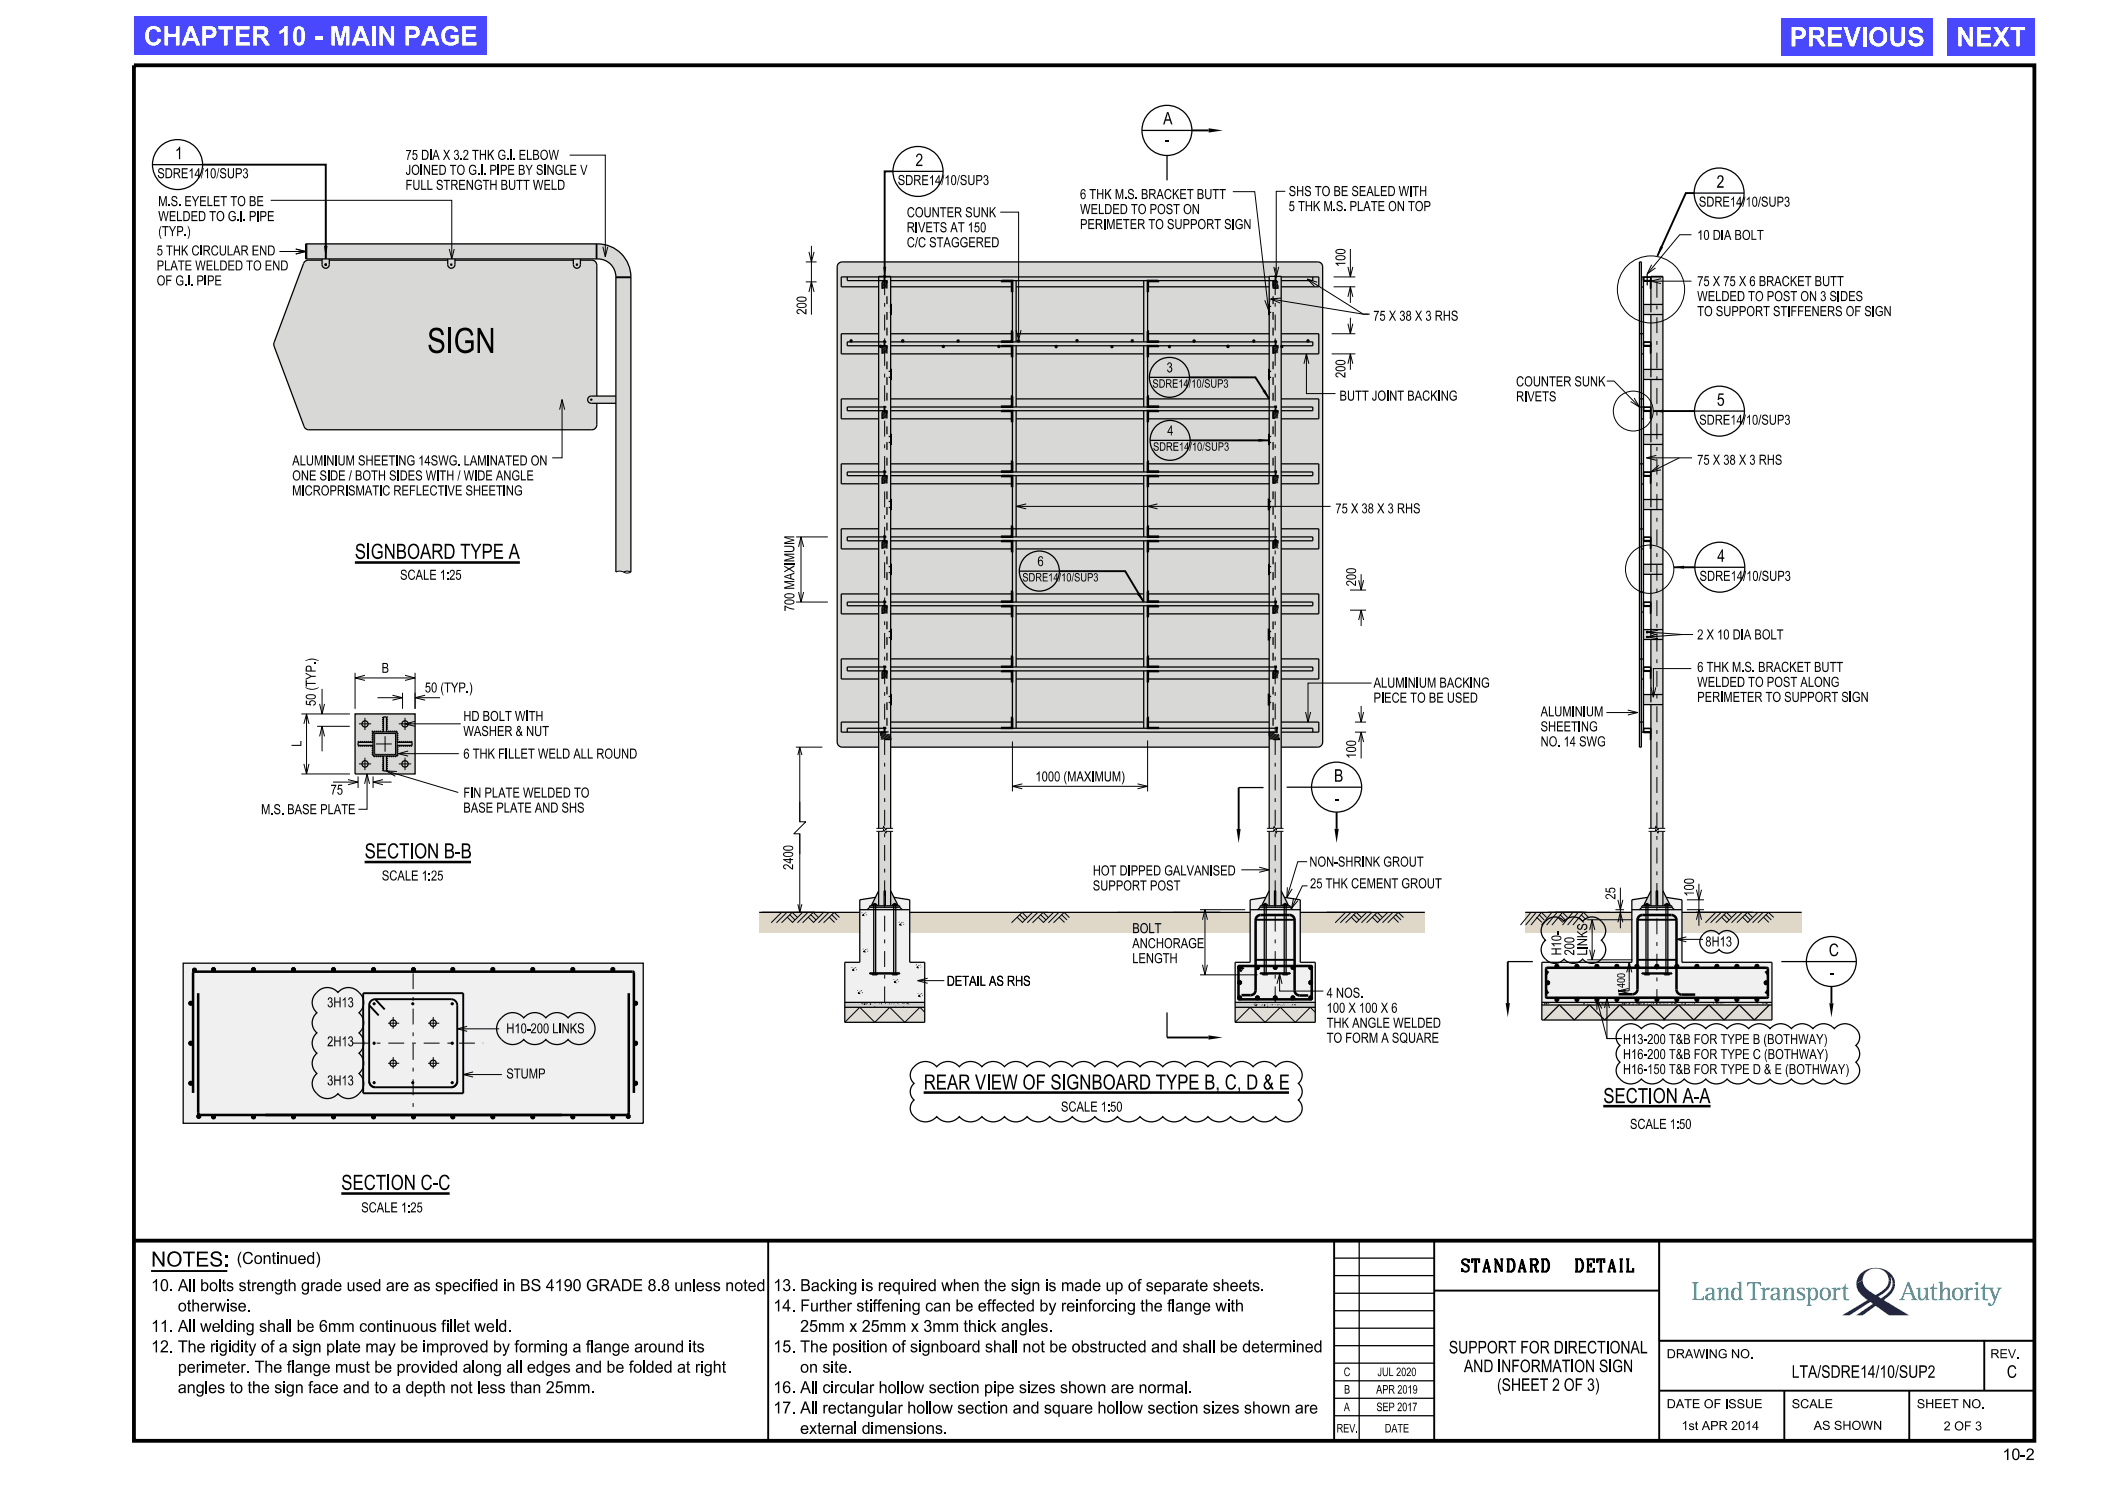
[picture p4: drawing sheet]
<svg xmlns="http://www.w3.org/2000/svg" width="420mm" height="297mm" viewBox="0 0 420 297" stroke-linecap="round" stroke-linejoin="round" font-family="sans-serif">
<defs><g id="words">
<text font-size="5" x="85.4" y="70.5">SIGN</text>
<g font-size="3.8" fill="#fff">
<text x="28.7" y="9.1">CHAPTER 10 - MAIN PAGE</text>
<text x="357.8" y="9.3">PREVIOUS</text>
<text x="391.1" y="9.3">NEXT</text>
</g>
<g font-size="3">
<text x="70.9" y="111.7">SIGNBOARD TYPE A</text>
<text x="72.9" y="171.6">SECTION B-B</text>
<text x="184.7" y="217.8">REAR VIEW OF SIGNBOARD TYPE B, C, D &amp; E</text>
<text x="320.5" y="220.5">SECTION A-A</text>
<text x="68.2" y="237.8">SECTION C-C</text>
<text x="30.2" y="253.1">NOTES:</text>
</g>
<g font-size="2.5">
<text x="232.5" y="24.9">A</text>
<text x="35" y="31.8">1</text>
<text x="183" y="33.2">2</text>
<text x="343.1" y="37.5">2</text>
<text x="343.2" y="81.1">5</text>
<text x="343.3" y="112.3">4</text>
<text x="266.7" y="156.2">B</text>
<text x="365.6" y="191.1">C</text>
<text x="292.3" y="254.2">STANDARD</text>
<text x="313.9" y="254.2">DETAIL</text>
<text x="289.6" y="270.5">SUPPORT FOR DIRECTIONAL</text>
<text x="292.6" y="274.2">AND INFORMATION SIGN</text>
<text x="358.2" y="275.4">LTA/SDRE14/10/SUP2</text>
<text x="401.2" y="275.4">C</text>
<text x="299.3" y="278">(SHEET 2 OF 3)</text>
</g>
<g font-size="2.4">
<text x="47.3" y="252.6">(Continued)</text>
<text x="30.2" y="258">10. All bolts strength grade used are as specified in BS 4190 GRADE 8.8 unless noted</text>
<text x="35.9" y="262.1">otherwise.</text>
<text x="154.6" y="262.1">14. Further stiffening can be effected by reinforcing the flange with</text>
<text x="154.6" y="258">13. Backing is required when the sign is made up of separate sheets.</text>
<text x="30.2" y="266.2">11. All welding shall be 6mm continuous fillet weld.</text>
<text x="160" y="266.2">25mm x 25mm x 3mm thick angles.</text>
<text x="30.2" y="270.3">12. The rigidity of a sign plate may be improved by forming a flange around its</text>
<text x="35.6" y="274.4">perimeter. The flange must be provided along all edges and be folded at right</text>
<text x="154.6" y="270.3">15. The position of signboard shall not be obstructed and shall be determined</text>
<text x="160.4" y="274.4">on site.</text>
<text x="35.7" y="278.4">angles to the sign face and to a depth not less than 25mm.</text>
<text x="154.6" y="278.4">16. All circular hollow section pipe sizes shown are normal.</text>
<text x="154.6" y="282.5">17. All rectangular hollow section and square hollow section sizes shown are</text>
<text x="160.2" y="286.6">external dimensions.</text>
</g>
<text font-size="2.3" x="400.3" y="291.8">10-2</text>
<g font-size="2.1">
<text x="232.9" y="29">-</text>
<text x="266.9" y="160.6">-</text>
<text x="365.9" y="195.5">-</text>
</g>
<g font-size="2">
<text x="31.4" y="35.6">SDRE14/10/SUP3</text>
<text x="81.1" y="34.9">JOINED TO G.I. PIPE BY SINGLE V</text>
<text x="81.1" y="31.9">75 DIA X 3.2 THK G.I. ELBOW</text>
<text x="31.6" y="41.2">M.S. EYELET TO BE</text>
<text x="81.1" y="37.9">FULL STRENGTH BUTT WELD</text>
<text x="179.5" y="37">SDRE14/10/SUP3</text>
<text x="215.9" y="39.8">6 THK M.S. BRACKET BUTT</text>
<text x="257.6" y="39.2">SHS TO BE SEALED WITH</text>
<text x="339.6" y="41.3">SDRE14/10/SUP3</text>
<text x="31.6" y="47.2">(TYP.)</text>
<text x="31.6" y="44.2">WELDED TO G.I. PIPE</text>
<text x="181.3" y="46.4">RIVETS AT 150</text>
<text x="181.3" y="43.4">COUNTER SUNK</text>
<text x="215.9" y="45.8">PERIMETER TO SUPPORT SIGN</text>
<text x="215.9" y="42.8">WELDED TO POST ON</text>
<text x="257.6" y="42.2">5 THK M.S. PLATE ON TOP</text>
<text x="339.3" y="48">10 DIA BOLT</text>
<text x="31.3" y="51.1">5 THK CIRCULAR END</text>
<text x="181.3" y="49.4">C/C STAGGERED</text>
<text x="31.3" y="57.1">OF G.I. PIPE</text>
<text x="31.3" y="54.1">PLATE WELDED TO END</text>
<text x="339.3" y="57.2">75 X 75 X 6 BRACKET BUTT</text>
<text x="274.5" y="64.1">75 X 38 X 3 RHS</text>
<text x="339.3" y="63.2">TO SUPPORT STIFFENERS OF SIGN</text>
<text x="339.3" y="60.2">WELDED TO POST ON 3 SIDES</text>
<text x="233.2" y="74.4">3</text>
<text x="303.1" y="77.2">COUNTER SUNK</text>
<text x="267.8" y="80.1">BUTT JOINT BACKING</text>
<text x="303.1" y="80.2">RIVETS</text>
<text x="233.3" y="87">4</text>
<text x="339.7" y="84.9">SDRE14/10/SUP3</text>
<text x="58.4" y="93">ALUMINIUM SHEETING 14SWG. LAMINATED ON</text>
<text x="339.3" y="92.9">75 X 38 X 3 RHS</text>
<text x="58.4" y="99">MICROPRISMATIC REFLECTIVE SHEETING</text>
<text x="58.4" y="96">ONE SIDE / BOTH SIDES WITH / WIDE ANGLE</text>
<text x="267" y="102.6">75 X 38 X 3 RHS</text>
<text x="207.4" y="113.2">6</text>
<text x="80" y="115.9">SCALE 1:25</text>
<text x="339.7" y="116.1">SDRE14/10/SUP3</text>
<text x="339.3" y="127.8">2 X 10 DIA BOLT</text>
<text x="76.3" y="134.5">B</text>
<text x="274.6" y="137.4">ALUMINIUM BACKING</text>
<text x="339.3" y="137.3">WELDED TO POST ALONG</text>
<text x="339.3" y="134.3">6 THK M.S. BRACKET BUTT</text>
<text x="84.9" y="138.4">50 (TYP.)</text>
<text x="274.6" y="140.4">PIECE TO BE USED</text>
<text x="308" y="143.2">ALUMINIUM</text>
<text x="339.3" y="140.3">PERIMETER TO SUPPORT SIGN</text>
<text x="92.6" y="147.1">WASHER &amp; NUT</text>
<text x="92.6" y="144.1">HD BOLT WITH</text>
<text x="308" y="149.2">NO. 14 SWG</text>
<text x="308" y="146.2">SHEETING</text>
<text x="92.6" y="151.6">6 THK FILLET WELD ALL ROUND</text>
<text x="66.1" y="158.8">75</text>
<text x="92.6" y="159.4">FIN PLATE WELDED TO</text>
<text x="207" y="156.2">1000 (MAXIMUM)</text>
<text x="52.2" y="162.7">M.S. BASE PLATE</text>
<text x="92.6" y="162.4">BASE PLATE AND SHS</text>
<text x="261.7" y="173.2">NON-SHRINK GROUT</text>
<text x="76.3" y="176">SCALE 1:25</text>
<text x="218.5" y="178">SUPPORT POST</text>
<text x="218.5" y="175">HOT DIPPED GALVANISED</text>
<text x="261.9" y="177.5">25 THK CEMENT GROUT</text>
<text x="226.3" y="189.5">ANCHORAGE</text>
<text x="226.3" y="186.5">BOLT</text>
<text x="340.9" y="189.2">8H13</text>
<text x="189.3" y="197">DETAIL AS RHS</text>
<text x="226.3" y="192.5">LENGTH</text>
<text x="65.4" y="201.3">3H13</text>
<text x="265.2" y="202.4">100 X 100 X 6</text>
<text x="265.2" y="199.4">4 NOS.</text>
<text x="65.4" y="209.1">2H13</text>
<text x="101.2" y="206.5">H10-200 LINKS</text>
<text x="265.2" y="208.4">TO FORM A SQUARE</text>
<text x="265.2" y="205.4">THK ANGLE WELDED</text>
<text x="324.4" y="208.7">H13-200 T&amp;B FOR TYPE B (BOTHWAY)</text>
<text x="101.2" y="215.6">STUMP</text>
<text x="324.4" y="214.7">H16-150 T&amp;B FOR TYPE D &amp; E (BOTHWAY)</text>
<text x="324.4" y="211.7">H16-200 T&amp;B FOR TYPE C (BOTHWAY)</text>
<text x="65.4" y="216.9">3H13</text>
<text x="212.1" y="222.2">SCALE 1:50</text>
<text x="325.8" y="225.6">SCALE 1:50</text>
<text x="72.2" y="242.3">SCALE 1:25</text>
</g>
<g font-size="1.8">
<text x="333.2" y="271.5">DRAWING NO.</text>
<text x="397.9" y="271.5">REV.</text>
<text x="333.2" y="281.5">DATE OF ISSUE</text>
<text x="358.2" y="281.5">SCALE</text>
<text x="383.2" y="281.5">SHEET NO.</text>
<text x="336.1" y="285.8">1st APR 2014</text>
<text x="362.6" y="285.8">AS SHOWN</text>
<text x="388.5" y="285.9">2 OF 3</text>
</g>
<g font-size="1.7">
<text x="230.4" y="77.5">SDRE14/10/SUP3</text>
<text x="230.5" y="90.1">SDRE14/10/SUP3</text>
<text x="204.4" y="116.2">SDRE14/10/SUP3</text>
<text x="275.4" y="275">JUL 2020</text>
<text x="268.7" y="278.5">B</text>
<text x="275.1" y="278.5">APR 2019</text>
<text x="267.2" y="286.3">REV.</text>
<text x="268.6" y="282">A</text>
<text x="275.2" y="282">SEP 2017</text>
<text x="276.8" y="286.3">DATE</text>
</g>
<text font-size="1.6" x="63.1" y="132.3" transform="rotate(-90 63.1 132.3)">)</text>
</g></defs>
<g fill="#d8d8d7">
<path d="M61.1 48.8h58.2v2.9h-58.2z"/>
<path d="M71 142.7h12v12h-12z"/>
<path d="M123.1 55.3h3v59l-.7-.1-.8 .1a1.65 1.65 0 0 0-1.5 0z" fill-rule="evenodd"/>
<path d="M119.3 48.8a6.6 6.6 0 0 1 6.8 6.5h-3a3.6 3.6 0 0 0-3.8-3.6z" fill-rule="evenodd"/>
<path d="M64.4 51.7v.3a1.58 1.58 0 0 0 .2 1.4 .72 .72 0 0 0 .8 .2 .72 .72 0 0 0 .4-.7v-1.2zM65 52.9a.12 .12 0 0 1 .2 0 .12 .12 0 0 1-.2 0z" fill-rule="evenodd"/>
<path d="M89.5 51.7a1.73 1.73 0 0 0 .4 1.9h.5l.3-.2a1.58 1.58 0 0 0 .2-1.4v-.3zM90.1 52.9a.12 .12 0 0 1 .2 0 .12 .12 0 0 1-.2 0z" fill-rule="evenodd"/>
<path d="M114.6 51.7v1.2a.71 .71 0 0 0 .7 .7 .71 .71 0 0 0 .7-.7v-1.2zM115.2 52.8h.2v.2h-.1z" fill-rule="evenodd"/>
<path d="M117.7 79.4l-.2 .3a.71 .71 0 0 0 .7 .9h4.9v-1.4h-4.9zM118.1 79.8h.2v.2h-.2z" fill-rule="evenodd"/>
<path d="M60.9 52.3l.7-.3h2.8a1.58 1.58 0 0 0 .2 1.4 .72 .72 0 0 0 .8 .2 .72 .72 0 0 0 .4-.7v-.9h23.7a1.58 1.58 0 0 0 .2 1.4l.2 .1a.73 .73 0 0 0 1-.6v-.9h23.7v.9a.71 .71 0 0 0 .7 .7 .71 .71 0 0 0 .7-.7v-.9h2.3l.7 .3 .3 .7v26.2h-1.1a.72 .72 0 0 0-.7 .7 .72 .72 0 0 0 .7 .7h1.1v4.3a1.02 1.02 0 0 1-1 1h-56.6l-.6-.2-.3-.5-6.1-16.4z" fill-rule="evenodd"/>
</g>
<path d="M36.6 192.5h92v32h-92z" fill="#f0f0f0"/>
<g fill="#d8d8d7">
<path d="M173.4 181.8l.4-.5h6l.6 .5z"/>
<path d="M167.6 52.6l.7-.3h95.1l.7 .3 .3 .7v95l-.3 .7-.7 .3h-95.1a1.02 1.02 0 0 1-.9-1v-95z" fill-rule="evenodd"/>
<path d="M175.6 149.3h2.4v16.3h-.8l-.1 .3-.5-.7-.1 .4h-.9z" fill-rule="evenodd"/>
<path d="M175.6 166.2h.9l.1-.4 .5 .7 .1-.3h.8v11.8l1.6 3h.2v.3h-.7v13.2h.7v.2h-.4v.1h-1v-.1h.2v-13.4h-3.6v13.4h.4v.1h-1.1v-.1h-.5v-.2h.9v-13.2h-.9v-.3h.4l1.4-3z" fill-rule="evenodd"/>
</g>
<path d="M175 194.6h3.6" fill="none" stroke="#d8d8d7" stroke-width=".2"/>
<path d="M171.9 179.8l3.1-.5-.8 1.7h-.4v.3l-.4 .5h1.3v12.7h-.9v.2h.5v.1h1.1v-.1h3v.1h1v-.1h.4v-.2h-.7v-12.7h1.3l-.6-.5v-.3h-.2l-.9-1.7 3.2 .5v12.5h3v8h-16v-8h3z" fill-rule="evenodd" fill="#f0f0f0"/>
<path d="M168.9 200.3h16v1h-16z" fill="#d1d1d1"/>
<path d="M168.9 201.3h16v3h-16z" fill="#e0ddd6"/>
<path d="M175 181.8h3.6v12.7h-3.6z" fill-rule="evenodd" fill="#f0f0f0"/>
<g fill="#d8d8d7">
<path d="M251.4 181.8l.5-.5h6l.5 .5z"/>
<path d="M253.7 149.3h2.4v16.3h-.9l-.1 .3-.4-.7-.1 .4h-.9z" fill-rule="evenodd"/>
<path d="M253.7 166.2h.9l.1-.4 .4 .7 .1-.3h.9v11.8l1.5 3h.3v.3h-.8v13.2h.8v.2h-.5v.1h-1v-.1h.3v-13.4h-3.6v13.4h.3v.1h-1v-.1h-.5v-.2h.8v-13.2h-.8v-.3h.3l1.5-3z" fill-rule="evenodd"/>
</g>
<path d="M253.1 194.6h3.6" fill="none" stroke="#d8d8d7" stroke-width=".2"/>
<g fill="#f0f0f0">
<path d="M249.9 179.8l3.1-.5-.8 1.7h-.3v.4l-.5 .5h1.3v12.6h-.8v.2h.5v.1h1v-.1h3v.1h1v-.1h.5v-.2h-.8v-12.6h1.3l-.5-.5v-.4h-.3l-.8-1.7 3.1 .5v12.5h3v8h-16v-8h3z" fill-rule="evenodd"/>
<path d="M253.1 181.9h3.6v12.6h-3.6z" fill-rule="evenodd"/>
</g>
<path d="M246.9 200.3h16v1h-16z" fill="#d1d1d1"/>
<path d="M246.9 201.3h16v3h-16z" fill="#e0ddd6"/>
<g fill="#d8d8d7">
<path d="M327.7 52.3h.4v3h.4v91h-.4v3h-.4z" fill-rule="evenodd"/>
<path d="M330 166.2h.9l.1-.4 .4 .7 .1-.3h.9v11.8l1.5 3h.3v.3l.5 .5h-7l.5-.5v-.3h.3l1.5-3z" fill-rule="evenodd"/>
<path d="M330 55.2h2.4v110.4h-.9l-.1 .3-.4-.7-.1 .4h-.9z" fill-rule="evenodd"/>
<path d="M328.5 56.1h1.5v1.5h-.1v-1.4h-1.4z" fill-rule="evenodd"/>
<path d="M328.5 60.9h1.5v2h-1.5z" fill-rule="evenodd"/>
<path d="M328.5 69.1h1.5v1.5h-.1v-1.4h-1.4z" fill-rule="evenodd"/>
<path d="M328.5 82.1h1.5v1.5h-.1v-1.4h-1.4z" fill-rule="evenodd"/>
<path d="M328.5 95.1h1.5v1.5h-.1v-1.4h-1.4z" fill-rule="evenodd"/>
<path d="M328.5 108.1h1.5v1.5h-.1v-1.4h-1.4z" fill-rule="evenodd"/>
<path d="M328.5 121.1h1.5v1.5h-.1v-1.4h-1.4z" fill-rule="evenodd"/>
<path d="M328.5 146.3h1.5v1.5h-.1v-1.4h-1.4z" fill-rule="evenodd"/>
<path d="M328.5 134.1h1.5v1.5h-.1v-1.4h-1.4z" fill-rule="evenodd"/>
<path d="M328.5 73.8h1.5v2h-1.5z" fill-rule="evenodd"/>
<path d="M328.5 86.9h1.5v1.9h-1.5z" fill-rule="evenodd"/>
<path d="M328.5 99.8h1.5v2h-1.5z" fill-rule="evenodd"/>
<path d="M328.5 112.8h1.5v2h-1.5z" fill-rule="evenodd"/>
<path d="M328.5 125.8h1.5v2h-1.5z" fill-rule="evenodd"/>
<path d="M328.5 138.8h1.5v2h-1.5z" fill-rule="evenodd"/>
<path d="M329 181.8h.4v12.9h.3v.1h-1v-.1h-.5v-.2h.8z" fill-rule="evenodd"/>
<path d="M333 181.8h.4v12.7h.8v.2h-.5v.1h-1v-.1h.3z" fill-rule="evenodd"/>
</g>
<path d="M329.4 194.6h3.6" fill="none" stroke="#d8d8d7" stroke-width=".2"/>
<g fill="#f0f0f0">
<path d="M329.4 181.8h3.6v12.7h-3.6z"/>
<path d="M308.2 192.3h18v-12.5l3.2-.5-.9 1.7h-.3v.3l-.5 .5h1.3v12.7h-.8v.2h.5v.1h1v-.1h3v.1h1v-.1h.5v-.2h-.8v-12.7h1.3l-.5-.5v-.3h-.3l-.8-1.7 3.1 .5v12.5h18v8h-46z" fill-rule="evenodd"/>
</g>
<path d="M308.2 200.3h46v.6h-46z" fill="#d1d1d1"/>
<path d="M308.2 200.3h46v3.6h-46z" fill="#e0ddd6"/>
<g fill="#dfd7c8">
<path d="M304.9 182.3h21.3v4.1h-21.3z"/>
<path d="M336.2 182.3h24v4.1h-24z"/>
<path d="M151.8 182.3h20.1v4.1h-20.1z"/>
<path d="M181.9 182.3h68v4.1h-68z"/>
<path d="M259.9 182.3h24.8v4.1h-24.8z"/>
</g>
<g fill="#d8d8d7">
<path d="M328.5 55.4l.1 .7 1.4-.1v-.7zM328.6 55.4h1.4v.6l-1.4 .1z" fill-rule="evenodd"/>
<path d="M328.5 68.4l.1 .7 1.4-.1-.1-.7zM328.6 68.4h1.4v.6h-1.4z" fill-rule="evenodd"/>
<path d="M328.5 81.4v.7l1.5-.1v-.6zM328.6 81.4h1.4v.6l-1.4 .1z" fill-rule="evenodd"/>
<path d="M328.5 94.4l.1 .7 1.4-.1v-.7zM328.6 94.4h1.4v.6h-1.4z" fill-rule="evenodd"/>
<path d="M328.5 107.3l.1 .8 1.4-.1v-.7zM328.6 107.4h1.3l.1 .6h-1.4z" fill-rule="evenodd"/>
<path d="M328.5 120.4l.1 .7 1.4-.1v-.7zM328.6 120.4h1.4v.6h-1.4z" fill-rule="evenodd"/>
<path d="M328.5 145.6l.1 .7h1.4l-.1-.7zM328.6 145.6h1.4v.7h-1.4z" fill-rule="evenodd"/>
<path d="M328.5 133.3l.1 .8 1.4-.1-.1-.7zM328.6 133.4h1.3l.1 .6h-1.4z" fill-rule="evenodd"/>
</g>
<g fill="none" stroke="#000" stroke-width=".25">
<path d="M30.5 32.9h10M63.7 198a2.74 2.74 0 0 1 3.9 .4 2.9 2.9 0 0 1 4.7 .7 2.65 2.65 0 0 1-.5 3.3 2.6 2.6 0 0 1 0 4 2.64 2.64 0 0 1 0 4.1 2.64 2.64 0 0 1 0 4.1 2.7 2.7 0 0 1-.4 4.3 2.72 2.72 0 0 1-3.8-.3 2.82 2.82 0 0 1-4.6-.3 2.6 2.6 0 0 1 .4-3.7 2.64 2.64 0 0 1 0-4.1 2.64 2.64 0 0 1 0-4.1 2.6 2.6 0 0 1 0-4 2.75 2.75 0 0 1 .3-4.4zM309.3 183.8a2.39 2.39 0 0 1 3.4 .3 2.39 2.39 0 0 1 3.7 0 2.57 2.57 0 0 1 4.2 .7 2.46 2.46 0 0 1-.5 3.1 2.66 2.66 0 0 1 0 3.8 2.66 2.66 0 0 1-3.7 0 2.45 2.45 0 0 1-3.7 0 2.64 2.64 0 0 1-3.8 0 2.64 2.64 0 0 1 .1-3.8 2.55 2.55 0 0 1 .3-4.1zM340.5 186.7a2.03 2.03 0 0 1 3.1 0 2.24 2.24 0 0 1 3.2-.1 2.24 2.24 0 0 1 0 3.2 2.24 2.24 0 0 1-3.2 0 2.18 2.18 0 0 1-3.1 0 2.18 2.18 0 0 1 0-3.1zM100.6 203.1a2.85 2.85 0 0 1 4.1 .3 2.83 2.83 0 0 1 4.4 0 2.86 2.86 0 0 1 4.5 0 2.93 2.93 0 0 1 4.7 .4 3.1 3.1 0 0 1-.4 4 3.1 3.1 0 0 1-4 .3l-.3-.4a2.93 2.93 0 0 1-4.5 0 2.89 2.89 0 0 1-4.4 0 3.1 3.1 0 0 1-4.2 .3 3.1 3.1 0 0 1-.6-4.2zM183.1 212.8a2.94 2.94 0 0 1 4.2 .4 2.94 2.94 0 0 1 4.5 0 2.94 2.94 0 0 1 4.5 0 2.94 2.94 0 0 1 4.5 0 2.94 2.94 0 0 1 4.5 0 2.94 2.94 0 0 1 4.5 0 2.94 2.94 0 0 1 4.5 0 2.94 2.94 0 0 1 4.6 0 2.94 2.94 0 0 1 4.5 0 2.94 2.94 0 0 1 4.5 0 2.98 2.98 0 0 1 4.5 0 2.94 2.94 0 0 1 4.6 0 2.94 2.94 0 0 1 4.5 0 2.94 2.94 0 0 1 4.5 0 2.94 2.94 0 0 1 4.5 0 2.94 2.94 0 0 1 4.5 0 2.99 2.99 0 0 1 3.4-.8 2.99 2.99 0 0 1 1.9 2.9l-.3 .7-.5 .5a2.16 2.16 0 0 1 0 3.3 2.27 2.27 0 0 1-.3 3.7 2.94 2.94 0 0 1-4.2-.3 2.94 2.94 0 0 1-4.5 0 2.94 2.94 0 0 1-4.5 0 2.94 2.94 0 0 1-4.5 0 2.94 2.94 0 0 1-4.5 0 2.94 2.94 0 0 1-4.6 0 2.98 2.98 0 0 1-4.5 0 2.94 2.94 0 0 1-4.5 0 2.94 2.94 0 0 1-4.5 0 2.94 2.94 0 0 1-4.6 0 2.94 2.94 0 0 1-4.5 0 2.94 2.94 0 0 1-4.5 0 2.94 2.94 0 0 1-4.5 0 2.94 2.94 0 0 1-4.5 0 2.94 2.94 0 0 1-4.5 0 2.94 2.94 0 0 1-4.5 0 2.99 2.99 0 0 1-3.4 .8 2.99 2.99 0 0 1-1.9-2.9l.3-.7 .4-.6a2.16 2.16 0 0 1 0-3.3 2.27 2.27 0 0 1 .4-3.7zM323.8 205.6a2.8 2.8 0 0 1 4.3 0 2.84 2.84 0 0 1 4.3 0 2.8 2.8 0 0 1 4.3 0 2.84 2.84 0 0 1 4.3 0 2.8 2.8 0 0 1 4.3 0 2.84 2.84 0 0 1 4.3 0 2.8 2.8 0 0 1 4.2 0 2.8 2.8 0 0 1 4.3 0 2.84 2.84 0 0 1 4.3 0 2.8 2.8 0 0 1 4.3 0 2.9 2.9 0 0 1 3.2-.7 2.9 2.9 0 0 1 1.8 2.8l-.2 .7-.5 .5a2.2 2.2 0 0 1 0 3.4 2.29 2.29 0 0 1-.4 3.7 2.83 2.83 0 0 1-3.9-.4 2.8 2.8 0 0 1-4.3 0 2.84 2.84 0 0 1-4.3 0 2.8 2.8 0 0 1-4.3 0 2.8 2.8 0 0 1-4.2 0 2.84 2.84 0 0 1-4.3 0 2.8 2.8 0 0 1-4.3 0 2.84 2.84 0 0 1-4.3 0 2.8 2.8 0 0 1-4.3 0 2.84 2.84 0 0 1-4.3 0 2.83 2.83 0 0 1-3.4 .7 2.83 2.83 0 0 1-1.5-3.1l.6-.9a2.2 2.2 0 0 1 0-3.4 2.2 2.2 0 0 1 0-3.3zM266.7 258.5h20M266.7 254.9h20M266.7 251.5h20M271.7 248v40M331.7 248h75v20h-75z"/>
<path d="M266.7 279.5h20M266.7 276h20M266.7 272.4h20M266.7 269h20M266.7 265.5h20M266.7 262h20M266.7 283h20"/>
<circle cx="35.5" cy="32.9" r="5"/>
</g>
<g fill="none" stroke="#000" stroke-width=".2">
<path d="M328.5 55.3v.1M328.7 55.3l-.2 .2M328.8 55.3l-.3 .3M329 55.3l-.5 .5M329.1 55.3l-.6 .6M329.2 55.3l-.7 .8M329.4 55.3l-.8 .8M329.5 55.3l-.7 .8M329.7 55.3l-.8 .8M329.8 55.3l-.8 .8M330 55.3l-.8 .8M330 56l-.1 .1"/>
<path d="M330 55.7l-.4 .4M330 55.4l-.7 .7M330 55.8l-.3 .3M330 55.6l-.5 .5"/>
</g>
<g fill="none" stroke="#000" stroke-width=".25" stroke-dasharray="1.6 1.6" stroke-linecap="butt">
<path d="M328.5 68.4v-.1M328.5 68.5l.2-.2M328.5 68.6l.3-.3M328.5 68.8l.5-.5M328.5 68.9l.6-.6M328.5 69.1l.7-.8M328.6 69.1l.8-.8M328.8 69.1l.7-.8M328.9 69.1l.8-.8M329 69.1l.8-.8M329.2 69.1l.8-.8M329.3 69.1l.7-.7"/>
<path d="M329.5 69.1l.5-.6M329.6 69.1l.4-.4M329.7 69.1l.3-.3M329.9 69.1l.1-.1M328.5 81.4v-.1M328.5 81.5l.2-.2M328.5 81.6l.3-.3M328.5 81.8l.5-.5M328.5 81.9l.6-.6M328.5 82.1l.7-.8M328.5 94.4v-.1M328.5 94.5l.2-.2"/>
<path d="M328.5 94.6l.3-.3M328.5 94.8l.5-.5M328.5 94.9l.6-.6M328.5 95.1l.7-.8M328.6 82.1l.8-.8M328.6 95.1l.8-.8M328.8 82.1l.7-.8M328.8 95.1l.7-.8M328.9 82.1l.8-.8M328.9 95.1l.8-.8M329 82.1l.8-.8M329 95.1l.8-.8"/>
<path d="M329.2 82.1l.8-.8M329.2 95.1l.8-.8M329.3 82.1l.7-.7M329.3 95.1l.7-.7M329.5 82.1l.5-.5M329.5 95.1l.5-.6M329.6 82.1l.4-.4M329.6 95.1l.4-.4M329.7 82.1l.3-.3M329.7 95.1l.3-.3M329.9 82.1l.1-.1M329.9 95.1l.1-.1"/>
<path d="M328.5 107.5l.2-.2M328.5 107.6l.3-.3M328.5 107.8l.5-.5M328.5 107.9l.6-.6M328.5 108.1l.7-.8M328.6 108.1l.8-.8M328.8 108.1l.7-.8M328.9 108.1l.8-.8M329 108.1l.8-.8M329.2 108.1l.8-.8M329.3 108.1l.7-.7M329.5 108.1l.5-.5"/>
<path d="M329.6 108.1l.4-.4M329.7 108.1l.3-.3M329.9 108.1l.1-.1M328.5 120.5l.2-.2M328.5 120.6l.3-.3M328.5 120.8l.5-.5M328.5 120.9l.6-.6M328.5 121.1l.7-.8M328.5 133.5l.2-.2M328.5 133.6l.3-.3M328.5 133.8l.5-.5M328.5 133.9l.6-.6"/>
<path d="M328.5 134.1l.7-.8M328.6 121.1l.8-.8M328.6 134.1l.8-.8M328.8 121.1l.7-.8M328.8 134.1l.7-.8M328.9 121.1l.8-.8M328.9 134.1l.8-.8M329 121.1l.8-.8M329 134.1l.8-.8M329.2 121.1l.8-.8M329.2 134.1l.8-.8M329.3 121.1l.7-.7"/>
<path d="M329.3 134.1l.7-.7M329.5 121.1l.5-.6M329.5 134.1l.5-.6M329.6 121.1l.4-.4M329.6 134.1l.4-.4M329.7 121.1l.3-.3M329.7 134.1l.3-.3M329.9 121.1l.1-.1M329.9 134.1l.1-.2"/>
</g>
<g fill="none" stroke="#000" stroke-width=".2" stroke-dasharray="1.6 1.6" stroke-linecap="butt">
<path d="M176.3 69.3l.2-.2M176.3 69.6l.5-.5M176.3 69.8l.8-.7M176.3 70.1l1-1M176.3 70.4l1-1M176.4 70.6l.9-.9M176.7 70.6l.6-.6M177 70.6l.3-.3M254.5 69.3l.2-.2M254.5 69.6l.5-.5M254.5 69.9l.7-.8M254.5 70.2l1-1.1"/>
<path d="M254.5 70.4l1-1M254.6 70.6l.9-.9M254.9 70.6l.6-.6M255.2 70.6l.3-.3M255.4 70.6h.1M176.3 82.3l.2-.2M176.3 82.6l.5-.5M176.3 82.9l.8-.8M176.3 83.1l1-.9M176.3 83.4l1-1M176.3 95.3l.2-.2M176.3 95.6l.5-.5"/>
<path d="M176.3 95.8l.8-.7M176.3 96.1l1-1M176.3 96.4l1-1M176.4 83.6l.9-.9M176.4 96.6l.9-.9M176.7 83.6l.6-.6M176.7 96.6l.6-.6M177 83.6l.3-.3M177 96.6l.3-.3M176.3 108.3l.2-.2M176.3 108.6l.5-.5M176.3 108.9l.8-.8"/>
<path d="M176.3 109.1l1-1M176.3 109.4l1-1M176.4 109.6l.9-.9M176.7 109.6l.6-.6M177 109.6l.3-.3M177.3 109.6v-.1M176.3 121.3l.2-.2M176.3 121.6l.5-.5M176.3 121.8l.8-.7M176.3 122.1l1-1M176.3 122.4l1-1M176.3 134.3l.2-.2"/>
<path d="M176.3 134.6l.5-.5M176.3 134.9l.8-.8M176.3 135.1l1-1M176.3 135.4l1-1M176.4 122.6l.9-.9M176.4 135.6l.9-.9M176.7 122.6l.6-.6M176.7 135.6l.6-.6M177 122.6l.3-.3M177 135.6l.3-.3M177.3 135.6v-.1"/>
</g>
<path d="M26.8 13h379.9v275h-379.9zM26.8 248h379.9" fill="none" stroke="#000" stroke-width=".76" stroke-linecap="butt"/>
<path d="M153.6 248v40M266.7 248v40M286.7 257.9h45M286.7 248v40M331.7 248v40M331.7 268h75M331.7 278h75M356.7 278v10M381.7 278v10M396.7 268v10" fill="none" stroke="#000" stroke-width=".38"/>
<g fill="#008c95">
<path d="M338.2 256.3h1.4l-.4 .2-.1 .2v2.9h1l.4-.5h.1v.8l-2.4-.1 .4-.3v-2.8z" fill-rule="evenodd"/>
<path d="M341.1 257.6l-.1 .1a.28 .28 0 0 0 .2 .4 .28 .28 0 0 0 .3-.4l.1-.2h.4l.2 .2 .1 .8h-.6a.71 .71 0 0 0-.8 .6 .71 .71 0 0 0 .5 .8 .71 .71 0 0 0 .9-.4l.1 .3 .3 .1a.16 .16 0 0 0 .2 .1 .16 .16 0 0 0 .1-.3l-.3-.1v-1.7l-.2-.4-.3-.2h-.7zM341.5 258.9l.8-.2v.4l-.3 .5-.2 .1-.3-.1-.2-.6z" fill-rule="evenodd"/>
<path d="M343.2 257.5l.8-.2v.8l.2-.4 .5-.4 .6 .1 .2 .5v1.6l.4 .3-1.2 .1 .4-.4v-1.6l-.2-.3h-.3l-.3 .3-.3 .6v1l.4 .3-1.2 .1 .4-.4v-1.8z" fill-rule="evenodd"/>
<path d="M347.3 256.3l.8-.2v3.3l.4 .3-.8 .2v-.4l-.2 .2-.4 .2a1.33 1.33 0 0 1-.8-2.2l.5-.4h.4l.5 .4v-1.1zM346.9 257.6l-.4 .8 .2 1.1a.61 .61 0 0 0 .8 0 .61 .61 0 0 0 .2-.7l-.2-1-.3-.3z" fill-rule="evenodd"/>
<path d="M349.3 256.3h2.7v.7h-.1l-.1-.3-.3-.2h-.7v2.9l.2 .3 .4 .1-1.6 .1 .4-.2 .2-.3v-2.9h-.7l-.3 .5h-.1z" fill-rule="evenodd"/>
<path d="M352 257.5l.8-.2v.6l.3-.5 .5-.1 .2 .4-.4 .1a.5 .5 0 0 0-.5 .1 .5 .5 0 0 0-.1 .6v1.1l.4 .2-1.2 .1 .4-.3v-1.9z" fill-rule="evenodd"/>
<path d="M354.1 257.6l.5-.3h.6l.4 .3 .1 2 .3 .1a.16 .16 0 0 1 0 .3 .16 .16 0 0 1-.3-.1h-.2l-.2-.4-.3 .3-.6 .1-.5-.4a.96 .96 0 0 1 1.2-1h.2v-.7l-.1-.2-.6-.1-.2 .6-.4-.1zM354.5 258.9l-.1 .2 .1 .4 .2 .2 .3-.1 .3-.4v-.5z" fill-rule="evenodd"/>
<path d="M356.3 257.5l.8-.2v.8l.4-.6 .9-.1 .2 .4v1.7l.4 .3-1.2 .1 .3-.4v-1.7v-.1l-.4-.1-.5 .5-.1 .4v1l.4 .4h-1.2l.4-.3v-1.9z" fill-rule="evenodd"/>
<path d="M359.4 257.5l.4-.2 .9 .1 .1 .6-.5-.5h-.4l-.3 .3 .2 .4 1 .6 .1 .5-.3 .4-.4 .2-1-.1v-.6l.6 .5h.4l.3-.3-.3-.5-.9-.6-.1-.5z" fill-rule="evenodd"/>
<path d="M361 257.5l.4 .2v3l-.4 .2h1.3l-.5-.3v-1.1l.5 .4h.4l.5-.3 .2-.6-.1-1.1a.82 .82 0 0 0-.7-.6 .82 .82 0 0 0-.8 .4v-.4zM362.1 257.7l.4-.2 .4 .3 .1 1.1-.2 .5a.53 .53 0 0 1-.7 .2 .53 .53 0 0 1-.2-.7v-.7z" fill-rule="evenodd"/>
<path d="M364.1 257.7l.5-.4 .7 .1 .5 .5 .2 .7h-.5l-.1-.7-.4-.4-.4 .1-.2 .2-.2 .8h-.4l.1-.6z" fill-rule="evenodd"/>
<path d="M363.8 258.6h.4l.1 .7 .4 .4h.4l.3-.3 .1-.8h.5v.2l-.4 .8-.4 .3h-.5l-.7-.4z" fill-rule="evenodd"/>
<path d="M366.1 257.5l.9-.2v.6l.3-.5 .5-.1 .1 .4-.3 .1a.5 .5 0 0 0-.5 .1 .5 .5 0 0 0-.1 .6v1l.4 .4h-1.3l.4-.2 .1-.3v-1.5z" fill-rule="evenodd"/>
<path d="M368.8 256.6h.1v.8h.6v.2h-.6l.1 1.9 .2 .2h.4v.2h-.7l-.4-.3v-2h-.3v-.2l.5-.3z" fill-rule="evenodd"/>
<path d="M381.4 256.2l-1.2 3.1-.6 .6h1.2l-.1-.2a.24 .24 0 0 1-.3-.1 .24 .24 0 0 1 .1-.3l.2-.6h1.4l.2 .7a.22 .22 0 0 1 0 .3 .22 .22 0 0 1-.2 0l-.1 .2h1.4l-.6-.5-1.2-3.2zM381.4 256.8l.6 1.6h-1.2z" fill-rule="evenodd"/>
<path d="M383 257.5l.9-.2v2l.2 .3h.3l.4-.3 .2-.6-.1-1-.4-.2 .8-.2v2.1l.5 .3-.8 .2-.1-.6-.4 .5h-.8l-.3-.6v-1.5z" fill-rule="evenodd"/>
<path d="M386.5 256.6h.1v.8h.7v.2h-.7v1.9l.3 .2h.4v.2h-.7a.54 .54 0 0 1-.4-.8v-1.5h-.4v-.2l.5-.2z" fill-rule="evenodd"/>
<path d="M387.5 256.3l.8-.2v2l.2-.5 .4-.3 .7 .2 .2 .4v1.6l.4 .4h-1.3l.5-.4v-1.6l-.3-.3-.4 .1-.4 .8v1l.4 .3-1.2 .1 .4-.4v-2.9z" fill-rule="evenodd"/>
<path d="M390.2 258.6h.5l.1 .8a.62 .62 0 0 0 .8 .3 .62 .62 0 0 0 .4-.8v-.3h.5l-.1 .5-.3 .5-.4 .3h-.6l-.6-.3-.2-.4z" fill-rule="evenodd"/>
<path d="M390.5 257.7l.6-.4 .7 .1 .5 .4 .2 .8h-.5l-.2-.8a.64 .64 0 0 0-.8-.2 .64 .64 0 0 0-.3 .8v.2h-.5l.1-.6z" fill-rule="evenodd"/>
<path d="M392.6 257.5l.8-.2v.6l.3-.5 .5-.1 .2 .4-.4 .1a.5 .5 0 0 0-.5 .1 .5 .5 0 0 0-.1 .6v1l.4 .4h-1.2l.4-.3v-1.9z" fill-rule="evenodd"/>
<path d="M394.6 257.5l.8-.2v2.3l.4 .3h-1.2l.4-.4v-1.7z" fill-rule="evenodd"/>
<path d="M396.6 256.6h.2v.8h1.2v.2h-1.2v1.8l.1 .3h.5v.2h-.7l-.4-.4v-1.9h-.4v-.2l.5-.2z" fill-rule="evenodd"/>
<path d="M397.4 257.4h1.2v.1a.25 .25 0 0 0-.3 .1 .25 .25 0 0 0 .1 .3l.5 1.3 .5-1.3a.24 .24 0 0 0 .1-.3 .24 .24 0 0 0-.3-.1v-.1h1l-.5 .4-1.2 2.9-.3 .2h-.5l-.3-.2 .1-.3 .4 .2a.25 .25 0 0 0 .3 .2 .25 .25 0 0 0 .2-.3l.2-.6-.8-2.2-.4-.1z" fill-rule="evenodd"/>
<circle cx="395.2" cy="256.5" r=".3"/>
</g>
<g fill="#171c8f">
<path d="M371.1 256.5l1.3-.6a3.5 3.5 0 0 0 2.2 2.7l.4 .3 .7-.5a3.1 3.1 0 0 0 1.9-2.5l.4 .2a3.7 3.7 0 0 1-2.2 2.9l-.3 .2 .5 .3 1-.7a3 3 0 0 0 1.3-2.2l.5-.1a4.1 4.1 0 0 1-2.2 3.4l5 3h-4l-2.6-1.9-2.6 1.9h-1.3l3.3-2.3-.5-.4-4.2 2.7h-1.4l5-3.1-.4-.3a3.7 3.7 0 0 1-1.8-3z" fill-rule="evenodd"/>
<path d="M371.9 254.6a4.2 4.2 0 0 1 6.8 1.2l.1 .7-.5 .1-.1-.8-.3-.6 .1 .9-.4-.2a2.63 2.63 0 0 0-2.6-2.4 2.63 2.63 0 0 0-2.6 2.4l-1.3 .6 .2-1z" fill-rule="evenodd"/>
</g>
<path d="M30.2 254h15.2" fill="none" stroke="#000" stroke-width=".38"/>
<g fill="#4a48ff">
<path d="M26.8 3.3h70.4v7.7h-70.4z"/>
<path d="M389.3 3.6h17.4v7.4h-17.4z"/>
<path d="M356 3.6h30.3v7.4h-30.3z"/>
</g>
<g fill="none" stroke="#000" stroke-width=".25">
<path d="M178.5 34.3h10M228.3 26.1h10M233.3 31.1v5M338.7 38.6h10M61.3 48.8v2.9M64.4 51.7v1.2a.72 .72 0 0 0 .7 .7 .72 .72 0 0 0 .7-.7v-1.2M64.4 52h-2.8a1.02 1.02 0 0 0-.9 .7l-6 16 6.1 16.5a.99 .99 0 0 0 .9 .7h56.6a.99 .99 0 0 0 1-1v-4.3M65 52.8h.2v.2h-.2zM65.8 52h23.7M89.5 51.7v1.2a.72 .72 0 0 0 .7 .7 .72 .72 0 0 0 .7-.7v-1.2M90.1 52.8h.2v.2h-.2zM90.9 52h23.7"/>
<path d="M114.6 51.7v1.2a.71 .71 0 0 0 .7 .7 .71 .71 0 0 0 .7-.7v-1.2M115.2 52.8h.2v.2h-.2zM116 52h2.3a.99 .99 0 0 1 1 1v26.2M119.2 48.8v2.9M119.3 48.8v2.9M123.1 55.3h3M123.1 55.5h3M123.1 55.3v59M126.1 55.3a6.6 6.6 0 0 0-6.6-6.5h-58.4v2.9h58.4a3.6 3.6 0 0 1 3.6 3.6M126.1 55.3v59M169.4 55.3v.8h6.2M177.3 57.6h.1"/>
<path d="M178 56.1h75.7M178.1 57.3h24.3M202.4 56.1v12.2M203.1 57.3h25.5M203.1 56.1v12.2M228.6 56.1v12.2M229.4 56.1v12.2M229.5 57.3h24.2M253.7 55.3h-85.5v2h7.4M256.1 55.3h7.5v2h-7.5M262.4 55.3v.8h-6.3M327.7 52.3h.4v97h-.4z"/>
<path d="M328.1 55.3h.4v91h-.4M328.1 57.4h.4M328.5 56.1h1.4v.1h-1.4zM328.6 55.4h1.3v.6l-1.3 .1zM329.3 54.7v2.3M329.9 56.1h.1v1.5h-.1zM330 55.3h2.4M330 55.5l-.1-.2h-1.3l-.1 .2M330 56l-.1 .1h-1.3l-.1-.1M118.1 79.8h.2v.2h-.2zM123.1 79.2h-4.9a.72 .72 0 0 0-.7 .7 .72 .72 0 0 0 .7 .7h4.9M175.6 68.3h-6.2v.8h6.2"/>
<path d="M175.6 66.7h-7.4v4h7.4M175.6 79.7h-7.4v4h7.4M177.7 74.2h.5M177.7 75.4h.5M177.9 61.2h.3M177.9 62.4h.3M178 69.1h75.7M178 68.3h75.7M178.1 60.9h.1v1.9h-.1zM178.1 73.8h.1v2h-.1zM178.1 66.7h24.3M178.1 70.7h24.3"/>
<path d="M178.1 79.7h24.3M202.4 69.1v12.2M203.1 66.7h25.5M203.1 70.7h25.5M203.1 79.7h25.5M203.1 69.1v12.2M228.6 69.1v12.2M229.4 69.1v12.2M229.5 66.7h24.2M229.5 70.7h24.2M229.5 79.7h24.2M229.5 71.2h.1"/>
<path d="M229.8 75.4h8M231.5 69.2h.1M253.6 60.9h.1v2h-.1zM253.6 73.8h.1v2h-.1zM253.6 61.2h.5M253.6 62.4h.5M253.6 74.2h.5M253.6 75.4h.5M256.1 68.3h6.3v.8h-6.3M256.1 66.7h7.5v4h-7.5M256.1 79.7h7.5v4h-7.5M327.7 66.7h.8"/>
<path d="M327.7 79.7h.8M328.1 70.7h.4M328.5 69.1h1.4v.1h-1.4zM328.5 60.9h3.9M328.5 62.9h3.9M328.5 73.8h3.9M328.5 75.8h3.9M328.6 69h.1M328.6 68.4v.6M328.6 68.4h.1M328.6 69h1.3M328.6 68.4h1.3"/>
<path d="M329.9 68.4h.1M329.9 69.1h.1v1.5h-.1zM330 68.4v.6M330 69h-.1M330 68.4l-.1-.1h-1.3l-.1 .1M330 60.9v-5.7h2.4v110.4M330 62.9v10.9M330 75.8v11.1M330 69l-.1 .1h-1.3l-.1-.1M175.6 81.3h-6.2v.8h6.2M175.6 94.3h-6.2v.8h6.2M175.6 92.7h-7.4v4h7.4"/>
<path d="M176.7 81.2l.2 .1zM177.7 87.2h.5M177.7 88.4h.5M178 82.1h75.7M178 81.3h75.7M178 95.1h75.7M178 94.3h75.7M178.1 86.8h.1v2h-.1zM178.1 99.8h.1v2h-.1zM178.1 83.7h24.3M178.1 92.7h24.3M178.1 96.7h24.3"/>
<path d="M202.4 82.1v12.2M202.4 95.1v12.2M203.1 83.7h25.5M203.1 92.7h25.5M203.1 96.7h25.5M203.1 82.1v12.2M203.1 95.1v12.2M228.6 82.1v12.2M228.6 95.1v12.2M229.4 82.1v12.2M229.4 95.1v12.2M229.5 92.7h24.2"/>
<path d="M229.5 83.7h24.2M229.5 96.7h24.2M229.9 88h8M231.5 94.3h.1M231.5 95.1v.1M253.6 86.8h.1v2h-.1zM253.6 87.2h.5M253.6 88.4h.5M256.1 81.3h6.3v.8h-6.3M256.1 94.3h6.3v.8h-6.3M256.1 92.7h7.5v4h-7.5M327.7 81.3h2.2l.1 .2"/>
<path d="M327.7 92.7h.8M328.1 83.7h.4M328.1 96.7h.4M328.5 82.1h1.4v.1h-1.4zM328.5 95.1h1.4v.1h-1.4zM328.5 82h1.5M328.5 86.9h3.9M328.5 88.8h3.9M328.5 99.8h3.9M328.6 81.4h1.3v.6l-1.3 .1zM328.6 94.4h1.3v.6h-1.3zM328.6 81.3l-.1 .2"/>
<path d="M329.9 82.1h.1v1.5h-.1zM329.9 95.1h.1v1.5h-.1zM330 94.4l-.1-.1h-1.3l-.1 .1M330 88.8v11M330 95l-.1 .1h-1.3l-.1-.1M338.7 82.2h10M175.6 107.3h-6.2v.8h6.2M175.6 105.7h-7.4v4h7.4M175.6 118.7h-7.4v4h7.4M177.7 100.2h.5M177.7 101.4h.5M177.7 113.2h.5"/>
<path d="M177.7 114.4h.5M178 108.1h75.7M178 107.3h75.7M178.1 112.8h.1v2h-.1zM178.1 105.7h50.5M178.1 109.7h24.3M178.1 118.7h24.2M202.4 108.1v12.2M203.1 109.7h25.5M203.1 118.7h25.5M203.1 108.1v12.2M203.8 114.2h8"/>
<path d="M228.6 108.1v12.2M229.4 108.1v12.2M229.4 118.2h.1v2h2v.1M229.5 118.7h24.2M229.5 105.7h24.2M229.5 109.7h24.2M229.5 110.2h.1M231.5 108.2h.1M253.6 112.8h.1v2h-.1zM253.6 100.2h.5M253.6 101.4h.5M253.6 113.2h.5"/>
<path d="M253.6 114.4h.5M255.5 109.5l-.1 .1M256.1 107.3h6.3v.8h-6.3M256.1 105.7h7.5v4h-7.5M256.1 118.7h7.5v4h-7.5M327.7 105.7h.8M327.7 118.3h.8M328.1 109.7h.4M328.5 108.1h1.4v.1h-1.4zM328.5 101.8h3.9M328.5 112.8h3.9M328.5 114.8h3.9"/>
<path d="M328.6 108h.1M328.6 107.4v.6M328.6 107.4h.1M328.6 108h1.3M328.6 107.4h1.3M329.9 107.4h.1M329.9 108.1h.1v1.5h-.1zM330 107.4v.6M330 108h-.1M330 107.4h-1.5M330 101.8v11M330 114.8v11"/>
<path d="M330 108l-.1 .1h-1.3l-.1-.1M338.8 113.4h10M175.6 120.3h-6.2v.8h6.2M175.6 133.3h-6.2v.8h6.2M175.6 131.7h-7.4v4h7.4M177.7 126.2h.5M177.7 127.4h.5M177.7 139.2h.5M178 125.8h.2v2h-.2zM178 121.1h75.7M178 120.3h75.7M178 134.1h75.7"/>
<path d="M178 133.3h75.7M178.1 138.8h.1v2h-.1zM178.1 122.7h24.3M178.1 131.7h24.3M178.1 135.7h24.3M200.3 120.2v.1M202.4 121.1v12.2M202.4 134.1v11.5M203.1 122.7h25.5M203.1 131.7h25.5M203.1 135.7h25.5M203.1 121.1v12.2"/>
<path d="M203.1 134.1v11.5M228.6 121.1v12.2M228.6 134.1v11.5M229.4 121.1v12.2M229.4 134.1v11.5M229.5 122.7h24.2M229.5 131.7h24.2M229.5 135.7h24.2M231.5 133.2v.1M231.5 121.1v.1M253.6 126.2h.5M253.6 127.4h.5"/>
<path d="M253.6 139.2h.5M256.1 120.3h6.3v.8h-6.3M256.1 133.3h6.3v.8h-6.3M256.1 131.7h7.5v4h-7.5M327.7 131.7h.8M328.1 135.7h.4M328.1 122.3h.4M328.5 121.1h1.4v.1h-1.4zM328.5 134.1h1.4v.1h-1.4zM328.5 134l.1 .1 1.4-.1M328.5 125.8h3.9M328.5 138.8h3.9"/>
<path d="M328.5 127.8h3.9M328.6 133.4h1.3v.6h-1.3zM328.6 120.4h1.3v.6h-1.3zM329.1 127.3h.5M329.1 126.3h.3M329.2 126.2h.1v.2h-.1zM329.2 127.2h.1v.2h-.1zM329.3 126.1v.5M329.3 127.1v.4M329.9 121.1h.1v1.5h-.1zM329.9 134.1h.1v1.5h-.1zM330 120.4l-.1-.1h-1.3l-.1 .1"/>
<path d="M330 133.4l-.1-.1h-1.3l-.1 .1M330 127.8v11M330 121l-.1 .1h-1.3l-.1-.1M71 142.7h12v12h-12zM71.5 148.1l.3 .3M71.6 149l.2 .2M71.6 149h3M71.9 148.1l.3 .3M72 149l.2 .2M72.3 148.1l.3 .3M72.4 149l.2 .2M72.7 148.1l.3 .3"/>
<path d="M72.8 149l.2 .2M73.1 148.1l.3 .3M73.2 149l.2 .2M73.5 148.1l.3 .3M73.6 149l.2 .2M73.9 148.1l.3 .3M74 149l.2 .2M74.3 150.6l.3 .3M74.3 149.9l.3 .2M74.3 147.2l.3 .3M74.3 146.4l.3 .3M74.3 150.2l.3 .3"/>
<path d="M74.3 149.4l.3 .3M74.3 147.6l.3 .3M74.3 146.9l.3 .2M74.3 146l.3 .3M74.3 148.1l.3 .2M74.3 149l.3 .3M74.6 146.3h4.8v4.8h-4.8zM74.6 148.4h-3v.6M75 151.1l-.3 .2M75 146l-.2 .3M75.4 151.1l-.3 .2M75.4 146l-.2 .3"/>
<path d="M75.8 151.1l-.3 .2M75.8 146l-.2 .3M76.2 151.1l-.3 .2M76.2 146l-.2 .3M76.4 153l.3 .3M76.4 153.8l.3 .3M76.4 152.6l.3 .3M76.4 153.5l.3 .2M76.4 151.8l.3 .3M76.4 152.3l.3 .2M76.4 151.4l.3 .3M76.6 151.1l-.3 .2"/>
<path d="M76.6 146l-.2 .3M76.7 145.3l-.3 .2M76.7 143.3v3M76.7 151.1v3M76.7 143.3h.6v3M76.7 144.1l-.3 .2M76.7 145.7l-.3 .2M76.7 143.3l-.3 .2M76.7 144.9l-.3 .2M76.7 143.7l-.3 .2M76.7 144.5l-.3 .2M77.3 153.1l.2 .2"/>
<path d="M77.3 152.3l.2 .2M77.3 153.9l.2 .2M77.3 151.5l.2 .2M77.3 151.9l.2 .2M77.3 152.7l.2 .2M77.3 151.1v3h-.6M77.3 153.5l.2 .2M77.5 143.2l-.2 .3M77.5 144l-.2 .3M77.5 144.8l-.2 .3M77.5 145.6l-.2 .3M77.5 143.6l-.2 .3"/>
<path d="M77.5 144.4l-.2 .3M77.5 145.2l-.2 .3M77.6 151.1l-.3 .2M77.7 146l-.2 .3M78 151.1l-.3 .2M78.1 146l-.2 .3M78.4 151.1l-.3 .2M78.5 146l-.2 .3M78.8 151.1l-.3 .2M78.9 146l-.2 .3M79.2 151.1l-.3 .2M79.3 146l-.2 .3"/>
<path d="M79.4 146.9l.2 .2M79.4 147.7l.2 .2M79.4 149.6l.2 .2M79.4 150.4l.2 .2M79.4 148.1l.2 .2M79.4 149.2l.2 .2M79.4 146.5l.2 .2M79.4 147.3l.2 .2M79.4 150l.2 .2M79.4 150.8l.2 .2M79.4 148.4h3v.6M79.4 149h3"/>
<path d="M80 149l-.3 .2M80 148.1l-.2 .3M80.4 149l-.3 .2M80.4 148.1l-.2 .3M80.8 149l-.3 .2M80.8 148.1l-.2 .3M81.2 149l-.3 .2M81.2 148.1l-.2 .3M81.6 149l-.3 .2M81.6 148.1l-.2 .3M82 149l-.3 .2M82 148.1l-.2 .3"/>
<path d="M82.4 149l-.3 .2M82.4 148.1l-.2 .3M175.6 145.6h-6.2v.7M175.6 149.3h-7.3a1.02 1.02 0 0 1-.9-1v-95a.99 .99 0 0 1 .9-1h95.1a.96 .96 0 0 1 1 1v95a.99 .99 0 0 1-1 1h-7.3M175.6 144.3h-7.4v2h7.4M177.7 140.4h.5M178 146.3h75.7M178 145.6h75.7M178.1 144.3h24.3M178.1 149.3h75.6M203.1 144.3h25.5M229.4 143.4h.1"/>
<path d="M229.5 144.3h24.2M231.5 145.5v.1M247.6 157.4h5M253.6 140.4h.5M256.1 145.6h6.3v.7M256.1 144.3h7.5v2h-7.5M257.2 157.3h15M327.7 144.3h.8M328.5 146.3h1.4v.1h-1.4zM328.5 140.8h3.9M328.6 145.7l1.3-.1v.7h-1.3zM329.9 146.3h.1v1.5h-.1z"/>
<path d="M330 145.7l-.1-.1h-1.3l-.1 .1M330 140.8v24.8M330 146.2l-.1 .1h-1.3l-.1-.1M175 179.3l-3.1 .5v12.5h-3v12h16v-12h-3v-12.5l-3.2-.5M175.6 165.6v-110.4h2.4v110.4M175.6 166.2v14.8M175.6 178l-1.4 3M178 166.2v14.8M178 178l1.6 3M253 179.3l-3.1 .5v12.5h-3v12h16v-12h-3v-12.5l-3.1-.5M253.7 178l-1.5 3M253.7 165.6v-110.4h2.4v110.4"/>
<path d="M253.7 166.2v14.8M256.1 178l1.5 3M256.1 166.2v14.8M329.4 179.3l-3.2 .5v12.5h-18v11.6h46v-11.6h-18v-12.5l-3.1-.5M330 178l-1.5 3M330 166.2v14.8M332.4 166.2v14.8M332.4 178l1.5 3M36.6 192.5h92v32h-92zM151.8 182.3h20.1M171.9 181.8h10M173.8 181.3h6"/>
<path d="M173.8 181.3v-.3h6v.3M173.8 194.5h6v.2h-6zM173.8 181.3l-.4 .5M174.3 194.7v.1h1.1v-.1M174.4 180.8h.9M174.4 180.8v.2M174.7 194.8v-14.2h.3v14.2M175.3 180.8v.2M176.7 181v-3h.3v3M178.4 194.7v.1h1v-.1M178.4 180.8h.9M178.4 180.8v.2"/>
<path d="M178.6 194.8v-14.2h.5v14.2M179.3 180.8v.2M179.8 181.3l.6 .5M181.9 182.3h68M249.9 181.8h10M251.9 181.3h6M251.9 181.3v-.3h6v.3M251.9 194.5h6v.2h-6zM251.9 181.3l-.5 .5M252.4 194.7v.1h1v-.1M252.4 180.8h1M252.4 180.8v.2"/>
<path d="M252.7 194.8v-14.2h.4v14.2M253.4 180.8v.2M254.8 181v-3h.2v3M256.4 194.7v.1h1v-.1M256.4 180.8h1M256.4 180.8v.2M256.7 194.8v-14.2h.4v14.2M257.4 180.8v.2M257.9 181.3l.5 .5M259.9 182.3h24.9M301.4 192.2h5M304.9 182.3h21.3"/>
<path d="M326.2 181.8h10M328.2 181.3h6M328.2 181.3v-.3h6v.3M328.2 194.5h6v.2h-6zM328.2 181.3l-.5 .5M328.7 194.7v.1h1v-.1M328.8 180.8h.9M328.8 180.8v.2M329 194.8v-14.2h.4v14.2M329.7 180.8v.2M331.1 181v-3h.3v3M332.7 194.7v.1h1v-.1"/>
<path d="M332.7 180.8h1M332.7 180.8v.2M333 194.8v-14.2h.4v14.2M333.7 180.8v.2M334.2 181.3l.5 .5M336.2 182.3h24M356.1 192.2h15M168.9 200.3h16M168.9 201.3h16M233.3 202.3v5.1M246.9 200.3h16M246.9 201.3h16"/>
<path d="M308.2 200.3h46M308.2 200.9h46M332.9 203.9l-3.1-3.1-3 3.1-3-3.1-3 3.1-3.1-3.1-3 3.1-3-3.1-3 3.1M353.7 200.8l-3 3.1-3-3.1-3 3.1-3.1-3.1-3 3.1-3-3.1-3.1 3.1"/>
<circle cx="183.5" cy="34.3" r="5"/>
<circle cx="233.3" cy="26.1" r="5"/>
<circle cx="343.7" cy="38.6" r="5"/>
<circle cx="233.8" cy="75.4" r="4"/>
<circle cx="233.9" cy="88" r="4"/>
<circle cx="343.7" cy="82.2" r="5"/>
<circle cx="207.8" cy="114.1" r="4"/>
<circle cx="343.8" cy="113.4" r="5"/>
<circle cx="73" cy="144.7" r=".62"/>
<circle cx="73" cy="152.7" r=".63"/>
<circle cx="81" cy="152.7" r=".64"/>
<circle cx="81" cy="144.7" r=".63"/>
<circle cx="267.2" cy="157.3" r="5"/>
<circle cx="366.1" cy="192.2" r="5"/>
<circle cx="78.6" cy="204.5" r=".64"/>
<circle cx="78.6" cy="212.5" r=".64"/>
<circle cx="86.6" cy="212.5" r=".63"/>
<circle cx="86.6" cy="204.5" r=".63"/>
</g>
<g fill="none" stroke="#000" stroke-width=".2">
<path d="M113.9 31h7.1v20.3M246.5 38.3h4.3l2.8 23.6M256.9 38.2h-1.8v17.1M54.1 40h11M55.8 50.3h5.3M59.1 49.8l2 .5-2 .5M65.1 40h25.2v11.7M65.1 40v11.7M89.8 49.8l.5 1.9 .5-1.9M120.5 49.3l.5 2 .5-2M161.1 56.3h2.1M161.1 52.3h2.1"/>
<path d="M161.7 50.3l.5 2 .5-2M161.7 58.3l.5-2 .5 2M162.2 49.1v13.8M200 42.4h3.6v25.6M200.3 56.1v.1M200.4 56.1l-.1 .2M200.6 56.1l-.3 .3M200.7 56.1l-.4 .5M200.9 56.1l-.6 .6M201 56.1l-.7 .8M201.2 56.1l-.9 .9M201.3 56.1l-1 1"/>
<path d="M201.4 56.1l-1.1 1.2M201.6 56.1l-1.3 1.3M201.7 56.1l-1.4 1.5M201.9 56.1l-1.6 1.6M202 56.1l-1.7 1.8M202.1 56.1l-1.8 1.9M202.3 56.1l-2 2M202.4 56.4l-1.8 1.8M202.4 57.1l-1.1 1.1M202.4 57.9l-.4 .3M202.4 57.6l-.7 .6M202.4 56.2l-2.1 2"/>
<path d="M202.4 56.9l-1.4 1.3M202.4 56.6l-1.7 1.6M202.4 58l-.3 .2M202.4 57.3l-1 .9M202.4 56.3l-2 1.9M202.4 57l-1.2 1.2M202.4 57.7l-.5 .5M202.4 57.4l-.8 .8M202.4 58.1l-.1 .1M202.4 56.7l-1.5 1.5M229.4 56.1h.1M229.6 56.1l-.2 .1"/>
<path d="M229.7 56.1l-.3 .3M229.8 56.1l-.4 .4M230 56.1l-.6 .6M230.1 56.1l-.7 .7M230.3 56.1l-.9 .8M230.4 56.1l-1 1M230.5 56.1l-1.1 1.1M230.7 56.1l-1.3 1.3M230.8 56.1l-1.4 1.4M231 56.1l-1.6 1.5M231.1 56.1l-1.7 1.7M231.2 56.1l-1.8 1.8"/>
<path d="M231.4 56.1l-2 2M231.5 56.4l-1.8 1.8M231.5 57.1l-1.1 1.1M231.5 57.8l-.4 .4M231.5 56.1l-2.1 2.1M231.5 56.8l-1.4 1.4M231.5 57.5l-.7 .7M231.5 57.2l-1 1M231.5 57.9l-.3 .3M231.5 56.5l-1.7 1.7M231.5 56.2l-1.9 2M231.5 56.9l-1.2 1.3"/>
<path d="M231.5 57.6l-.5 .6M231.5 58.1l-.1 .1M231.5 56.7l-1.5 1.5M231.5 57.4l-.8 .8M253.9 59.9l-.3 2-.8-1.9M254 59.8l18.5 3h1.3M254.6 53.3l.5 2 .5-2M256.1 59.6l-2.1 .2 1.9 .8M261.3 55.8l11.2 7h1.1M263.3 56.4l-2-.6 1.5 1.5M266.6 55.3h4.3M266.6 57.3h4.3"/>
<path d="M269.5 53.3l.4 2 .5-2M269.5 59.3l.4-2 .5 2M269.9 49.8v5.5M269.9 57.3v3.2M328.6 56.1l-.1 .1M328.8 56.1l-.2 .1M328.9 56.1l-.1 .1M329 56.1l-.1 .1M329.2 56.1l-.1 .1M329.3 56.1l-.1 .1M329.5 56.1l-.1 .1M329.6 56.1l-.1 .1"/>
<path d="M329.7 56.1l-.1 .1M329.9 56.1l-.1 .1M330 56.1l-.1 .1M330 56.3l-.1 .2M330 56.5l-.1 .1M330 56.6l-.1 .2M330 56.8l-.1 .1M330 56.9l-.1 .1M330 57.1l-.1 .1M330 57.2l-.1 .1M330 57.4l-.1 .1M330 57.5l-.1 .1"/>
<path d="M330.2 52.9l-.9 1.8 1.6-1.2M332 55.7l-2 .5 2 .5M338.1 56.2h-8.1l-.1 .1M338.1 46.9h-2.3l-6.5 7.8M112.4 79.9v11.6h-2M200.3 66.2h.1M200.3 69.1h.1M200.4 79.2l-.1 .1M200.4 66.2l-.1 .2M200.5 69.1l-.2 .2M200.5 79.2l-.2 .3M200.6 66.2l-.3 .3"/>
<path d="M200.6 69.1l-.3 .3M200.7 79.2l-.4 .4M200.7 66.2l-.4 .5M200.8 69.1l-.5 .5M200.8 79.2l-.5 .6M200.8 66.2l-.5 .6M200.9 69.1l-.6 .6M200.9 79.2l-.6 .7M201 66.2l-.7 .8M201 69.1l-.7 .7M201.1 79.2l-.8 .8M201.1 66.2l-.8 .9"/>
<path d="M201.2 69.1l-.9 .9M201.2 79.2l-.9 1M201.3 66.2l-1 1M201.3 69.1l-1 1.1M201.4 79.2l-1.1 1.1M201.4 66.2l-1.1 1.2M201.5 69.1l-1.2 1.2M201.5 79.2l-1.2 1.3M201.5 66.2l-1.2 1.3M201.6 69.1l-1.3 1.3M201.6 79.2l-1.3 1.4M201.7 66.2l-1.4 1.5"/>
<path d="M201.8 69.1l-1.5 1.5M201.8 79.2l-1.5 1.5M201.8 66.2l-1.5 1.6M201.9 69.1l-1.6 1.6M201.9 79.2l-1.6 1.7M202 66.2l-1.7 1.7M202 69.1l-1.7 1.8M202.1 79.2l-1.8 1.8M202.1 66.2l-1.8 1.9M202.2 69.1l-1.9 1.9M202.2 79.2l-1.9 2M202.2 66.2l-1.9 2"/>
<path d="M202.3 69.1l-2 2.1M202.4 79.2l-2.1 2.1M202.4 69.6l-1.6 1.6M202.4 70.3l-.9 .9M202.4 66.4l-2 1.9M202.4 67.1l-1.3 1.2M202.4 69.4l-1.8 1.8M202.4 79.9l-1.5 1.4M202.4 67.8l-.6 .5M202.4 71l-.2 .2M202.4 70.7l-.5 .5M202.4 68.2l-.2 .1"/>
<path d="M202.4 66.8l-1.6 1.5M202.4 67.5l-.9 .8M202.4 69.1l-2.1 2.1M202.4 79.6l-1.7 1.7M202.4 70l-1.2 1.2M202.4 66.5l-1.8 1.8M202.4 69.7l-1.5 1.5M202.4 79.3l-2 2M202.4 71.1l-.1 .1M202.4 67.2l-1.1 1.1M202.4 67.9l-.4 .4M202.4 70.4l-.8 .8"/>
<path d="M202.4 66.9l-1.4 1.4M202.4 66.2l-2.1 2.1M202.4 67.6l-.7 .7M202.4 69.3l-2 1.9M202.4 70.1l-1.1 1.1M202.4 70.8l-.4 .4M202.4 79.8l-1.6 1.5M202.4 70.6l-.6 .6M202.4 67.3l-1 1M202.4 69.8l-1.4 1.4M202.4 68.1l-.3 .2M202.4 79.5l-1.9 1.8"/>
<path d="M202.4 66.6l-1.7 1.7M203.1 66l.5 2 .5-2M229.4 69.1h.1M229.4 79.2v.1M229.5 66.2l-.1 .1M229.6 69.1l-.2 .1M229.6 79.2l-.2 .2M229.6 66.2l-.2 .2M229.7 69.1l-.3 .3M229.7 79.2l-.3 .3M229.8 66.2l-.4 .4M229.8 69.1l-.4 .4"/>
<path d="M229.9 79.2l-.5 .5M229.9 66.2l-.5 .5M230 69.1l-.6 .6M230 79.2l-.6 .6M230 66.2l-.6 .6M230.1 69.1l-.7 .7M230.2 79.2l-.8 .8M230.2 66.2l-.8 .8M230.3 69.1l-.9 .9M230.3 79.2l-.9 .9M230.3 66.2l-.9 .9M230.4 69.1l-1 1"/>
<path d="M230.4 79.2l-1 1.1M230.5 66.2l-1.1 1.1M230.5 69.1l-1.1 1.1M230.6 79.2l-1.2 1.2M230.6 66.2l-1.2 1.2M230.7 69.1l-1.3 1.3M230.7 79.2l-1.3 1.3M230.8 66.2l-1.4 1.4M230.8 69.1l-1.4 1.4M230.9 79.2l-1.5 1.5M230.9 66.2l-1.5 1.5M231 69.1l-1.6 1.6"/>
<path d="M231 79.2l-1.6 1.6M231 66.2l-1.6 1.6M231.1 69.1l-1.7 1.7M231.1 79.2l-1.7 1.8M231.2 66.2l-1.8 1.8M231.2 69.1l-1.8 1.8M231.3 79.2l-1.9 1.9M231.3 66.2l-1.9 1.9M231.4 69.1l-2 2M231.4 79.2l-2 2M231.5 66.2l-2.1 2.1M231.5 69.4l-1.8 1.8"/>
<path d="M231.5 79.7l-1.6 1.6M231.5 66.8l-1.5 1.5M231.5 68.3h.1M231.5 67.6l-.7 .7M231.5 70.1l-1.1 1.1M231.5 70.8l-.4 .4M231.5 67.3l-1 1M231.5 68l-.3 .3M231.5 69.1l-2.1 2.1M231.5 69.8l-1.4 1.4M231.5 70.5l-.7 .7M231.5 66.6l-1.7 1.7"/>
<path d="M231.5 79.4l-1.9 1.9M231.5 67l-1.3 1.3M231.5 67.7l-.6 .6M231.5 70.2l-1 1M231.5 70.9l-.3 .3M231.5 66.3l-2 2M231.5 79.8l-1.5 1.5M231.5 69.5l-1.7 1.7M231.5 66.7l-1.6 1.6M231.5 67.4l-.9 .9M231.5 69.2l-1.9 2M231.5 70l-1.2 1.2"/>
<path d="M231.5 79.5l-1.8 1.8M231.5 68.1l-.2 .2M231.5 70.7l-.5 .5M231.5 67.8l-.5 .5M231.5 71.1l-.1 .1M231.5 69.7l-1.5 1.5M231.5 70.4l-.8 .8M231.5 79.3l-2.1 2M231.5 80l-1.3 1.3M231.5 67.1l-1.2 1.2M231.5 66.4l-1.9 1.9M260.7 72.7l.5-2 .5 2"/>
<path d="M261.2 70.7v8h5.8M266.2 66.7h4.7M266.2 70.7h4.7M269.5 64.7l.4 2 .5-2M269.5 72.7l.4-2 .5 2M269.9 63.5v3.2M269.9 70.7v3.2M321.2 76.2h1.5l5 5.1M326.7 79.5l1 1.8-1.7-1M328.6 69.1l-.1 .1M328.8 69.1l-.2 .1M328.9 69.1l-.1 .1"/>
<path d="M329 69.1l-.1 .1M329.2 69.1l-.1 .1M329.3 69.1l-.1 .1M329.5 69.1l-.1 .1M329.6 69.1l-.1 .1M329.7 69.1l-.1 .1M329.9 69.1l-.1 .1M329.9 69.2h.1M330 69.1l-.1 .1M330 69.2l-.1 .1M330 69.4l-.1 .1M330 69.5l-.1 .1"/>
<path d="M330 69.6l-.1 .1M330 69.8l-.1 .1M330 69.9l-.1 .1M330 70.1l-.1 .1M330 70.2l-.1 .1M330 70.3l-.1 .1M330 70.5l-.1 .1M111.9 81.9l.5-2 .5 2M200.3 95.1h.1M200.3 82.1h.1M200.3 92.2h.1M200.4 95.1l-.1 .1"/>
<path d="M200.4 82.1l-.1 .2M200.4 92.2l-.1 .2M200.6 95.1l-.3 .3M200.6 82.1l-.3 .3M200.6 92.2l-.3 .3M200.7 95.1l-.4 .4M200.7 82.1l-.4 .4M200.7 92.2l-.4 .5M200.8 95.1l-.5 .6M200.9 82.1l-.6 .6M200.9 92.2l-.6 .6M201 95.1l-.7 .7"/>
<path d="M201 82.1l-.7 .8M201 92.2l-.7 .8M201.1 95.1l-.8 .9M201.2 82.1l-.9 .9M201.2 92.2l-.9 .9M201.3 95.1l-1 1M201.3 82.1l-1 1M201.3 92.2l-1 1M201.4 95.1l-1.1 1.1M201.4 82.1l-1.1 1.2M201.4 92.2l-1.1 1.2M201.5 95.1l-1.2 1.3"/>
<path d="M201.6 82.1l-1.3 1.3M201.6 92.2l-1.3 1.3M201.7 95.1l-1.4 1.4M201.7 82.1l-1.4 1.5M201.7 92.2l-1.4 1.5M201.8 95.1l-1.5 1.6M201.9 82.1l-1.6 1.6M201.9 92.2l-1.6 1.6M202 95.1l-1.7 1.7M202 82.1l-1.7 1.8M202 92.2l-1.7 1.7M202.1 95.1l-1.8 1.8"/>
<path d="M202.1 82.1l-1.8 1.9M202.1 92.2l-1.8 1.9M202.2 95.1l-1.9 2M202.3 82.1l-2 2M202.3 92.2l-2 2M202.4 80.6l-.8 .7M202.4 82.4l-1.8 1.8M202.4 83.1l-1.1 1.1M202.4 92.5l-1.8 1.8M202.4 93.2l-1.1 1.1M202.4 95.2l-2 2M202.4 96l-1.3 1.2"/>
<path d="M202.4 81.3h.1M202.4 83.8l-.4 .4M202.4 93.9l-.4 .4M202.4 96.7l-.6 .5M202.4 81l-.3 .3M202.4 83.5l-.7 .7M202.4 93.7l-.7 .6M202.4 97.1l-.2 .1M202.4 80.3l-1 1M202.4 82.1l-2.1 2.1M202.4 82.8l-1.4 1.4M202.4 92.2l-2.1 2.1"/>
<path d="M202.4 93l-1.4 1.3M202.4 95.7l-1.6 1.5M202.4 96.4l-.9 .8M202.4 82.5l-1.7 1.7M202.4 92.7l-1.7 1.6M202.4 95.4l-1.8 1.8M202.4 84l-.3 .2M202.4 94.1l-.3 .2M202.4 80l-1.3 1.3M202.4 80.7l-.6 .6M202.4 83.3l-1 .9M202.4 93.4l-1 .9"/>
<path d="M202.4 96.1l-1.1 1.1M202.4 96.8l-.4 .4M202.4 95.8l-1.4 1.4M202.4 80.5l-.9 .8M202.4 81.2l-.2 .1M202.4 82.3l-2 1.9M202.4 83l-1.2 1.2M202.4 83.7l-.5 .5M202.4 92.4l-2 1.9M202.4 93.1l-1.2 1.2M202.4 93.8l-.5 .5M202.4 95.1l-2.1 2.1"/>
<path d="M202.4 96.5l-.7 .7M202.4 80.2l-1.2 1.1M202.4 80.9l-.5 .4M202.4 83.4l-.8 .8M202.4 93.5l-.8 .8M202.4 96.2l-1 1M202.4 84.1l-.1 .1M202.4 94.2l-.1 .1M202.4 96.9l-.3 .3M202.4 82.7l-1.5 1.5M202.4 92.8l-1.5 1.5M202.4 95.5l-1.7 1.7"/>
<path d="M229.5 92.2l-.1 .1M229.5 82.1l-.1 .1M229.5 95.1l-.1 .1M229.6 92.2l-.2 .2M229.7 82.1l-.3 .2M229.7 95.1l-.3 .3M229.8 92.2l-.4 .4M229.8 82.1l-.4 .4M229.8 95.1l-.4 .4M229.9 92.2l-.5 .5M229.9 82.1l-.5 .5M229.9 95.1l-.5 .5"/>
<path d="M230 92.2l-.6 .6M230.1 82.1l-.7 .7M230.1 95.1l-.7 .7M230.2 92.2l-.8 .8M230.2 82.1l-.8 .8M230.2 95.1l-.8 .8M230.3 92.2l-.9 .9M230.4 82.1l-1 .9M230.4 95.1l-1 1M230.5 92.2l-1.1 1.1M230.5 82.1l-1.1 1.1M230.5 95.1l-1.1 1.1"/>
<path d="M230.6 92.2l-1.2 1.2M230.6 82.1l-1.2 1.2M230.6 95.1l-1.2 1.2M230.8 92.2l-1.4 1.4M230.8 82.1l-1.4 1.4M230.8 95.1l-1.4 1.4M230.9 92.2l-1.5 1.5M230.9 82.1l-1.5 1.5M230.9 95.1l-1.5 1.5M231 92.2l-1.6 1.6M231.1 82.1l-1.7 1.6M231.1 95.1l-1.7 1.7"/>
<path d="M231.2 92.2l-1.8 1.8M231.2 82.1l-1.8 1.8M231.2 95.1l-1.8 1.8M231.3 92.2l-1.9 1.9M231.4 82.1l-2 1.9M231.4 95.1l-2 1.9M231.5 92.2l-2.1 2.1M231.5 82.1l-2.1 2.1M231.5 95.1l-2.1 2.1M231.5 97.2h.1M231.5 82.2l-2 2M231.5 95.2l-2 2"/>
<path d="M231.5 92.8l-1.5 1.5M231.5 81.1l-.2 .2M231.5 94.3h.1M231.5 82.9l-1.3 1.3M231.5 83.6l-.6 .6M231.5 80.4l-.9 .9M231.5 95.9l-1.3 1.3M231.5 96.6l-.6 .6M231.5 93.6l-.7 .7M231.5 82.6l-1.6 1.6M231.5 83.3l-.9 .9M231.5 84l-.1 .2"/>
<path d="M231.5 80.1l-1.2 1.2M231.5 80.8l-.5 .5M231.5 95.6l-1.6 1.6M231.5 96.3l-.9 .9M231.5 97l-.1 .2M231.5 92.6l-1.7 1.7M231.5 93.3l-1 1M231.5 94l-.3 .3M231.5 83l-1.1 1.2M231.5 83.7l-.4 .5M231.5 80.5l-.8 .8M231.5 96.1l-1.1 1.1"/>
<path d="M231.5 96.8l-.4 .4M231.5 93l-1.3 1.3M231.5 93.7l-.6 .6M231.5 81.2l-.1 .1M231.5 82.3l-1.8 1.9M231.5 95.4l-1.8 1.8M231.5 92.3l-2 2M231.5 92.7l-1.6 1.6M231.5 82.8l-1.4 1.4M231.5 83.5l-.7 .7M231.5 80.3l-1.1 1M231.5 95.8l-1.4 1.4"/>
<path d="M231.5 96.5l-.7 .7M231.5 93.4l-.9 .9M231.5 84.2h.1M231.5 94.1l-.2 .2M231.5 81l-.4 .3M231.5 83.9l-.3 .3M231.5 80.7l-.6 .6M231.5 96.9l-.3 .3M231.5 93.8l-.5 .5M231.5 82.5l-1.7 1.7M231.5 83.2l-1 1M231.5 95.5l-1.7 1.7"/>
<path d="M231.5 96.2l-1 1M231.5 92.4l-1.9 1.9M231.5 93.1l-1.2 1.2M328.6 82.1l-.1 .1M328.6 95.1l-.1 .1M328.8 82.1l-.2 .1M328.8 95.1l-.2 .1M328.9 82.1l-.1 .1M328.9 95.1l-.1 .1M329 82.1l-.1 .1M329 95.1l-.1 .1M329.1 91.5h9.1"/>
<path d="M329.2 82.1l-.1 .1M329.2 95.1l-.1 .1M329.3 82.1l-.1 .1M329.3 95.1l-.1 .1M329.5 82.1l-.1 .1M329.5 95.1l-.1 .1M329.6 82.1l-.1 .1M329.6 95.1l-.1 .1M329.7 82.1l-.1 .1M329.7 95.1l-.1 .1M329.9 82.1l-.1 .1M329.9 95.1l-.1 .1"/>
<path d="M329.9 82.2h.1M329.9 95.2h.1M330 82.1l-.1 .1M330 95.1l-.1 .1M330 82.2l-.1 .1M330 82.3l-.1 .2M330 82.5l-.1 .1M330 82.6l-.1 .2M330 82.8l-.1 .1M330 82.9l-.1 .1M330 83l-.1 .2M330 83.2l-.1 .1"/>
<path d="M330 83.3l-.1 .2M330 83.5l-.1 .1M330 95.2l-.1 .1M330 95.4l-.1 .1M330 95.5l-.1 .1M330 95.6l-.1 .1M330 95.8l-.1 .1M330 95.9l-.1 .1M330 96.1l-.1 .1M330 96.2l-.1 .1M330 96.3l-.1 .1M330 96.5l-.1 .1"/>
<path d="M331.1 91l-2 .5 2 .5M331.6 93l-1.6 1.3 2-.4M335.7 91.5l-5.7 2.8M123.1 114.3a1.65 1.65 0 0 1 1.5 0M124.6 114.3a1.57 1.57 0 0 1 1.5 0 1.4 1.4 0 0 1-1.5 0zM159.1 107.3h6.4M159.6 118.3l.5 2 .6-2M159.6 109.3l.5-2 .6 2M160.1 107.3v13M200.3 105.2v.1M200.3 118.2v.1M200.3 108.1v.1"/>
<path d="M200.4 105.2l-.1 .2M200.5 118.2l-.2 .2M200.5 108.1l-.2 .2M200.6 105.2l-.3 .3M200.6 118.2l-.3 .4M200.6 108.1l-.3 .4M200.7 105.2l-.4 .5M200.8 118.2l-.5 .5M200.8 108.1l-.5 .5M200.9 105.2l-.6 .6M200.9 118.2l-.6 .6M200.9 108.1l-.6 .7"/>
<path d="M201 105.2l-.7 .8M201 118.2l-.7 .8M201.1 108.1l-.8 .8M201.2 105.2l-.9 .9M201.2 118.2l-.9 .9M201.2 108.1l-.9 .9M201.3 105.2l-1 1.1M201.3 118.2l-1 1.1M201.4 108.1l-1.1 1.1M201.4 105.2l-1.1 1.2M201.5 118.2l-1.2 1.2M201.5 108.1l-1.2 1.2"/>
<path d="M201.6 105.2l-1.3 1.3M201.6 118.2l-1.3 1.4M201.6 108.1l-1.3 1.4M201.7 105.2l-1.4 1.5M201.8 118.2l-1.5 1.5M201.8 108.1l-1.5 1.5M201.9 105.2l-1.6 1.6M201.9 118.2l-1.6 1.6M201.9 108.1l-1.6 1.6M202 105.2l-1.7 1.8M202 118.2l-1.7 1.8M202.1 108.1l-1.8 1.8"/>
<path d="M202.1 105.2l-1.8 1.9M202.2 118.2l-1.9 1.9M202.2 108.1l-1.9 1.9M202.3 105.2l-2 2M202.3 118.2l-2 2.1M202.4 108.1l-2.1 2.1M202.4 118.7l-1.6 1.6M202.4 119.4l-.9 .9M202.4 108.6l-1.6 1.6M202.4 105.5l-1.8 1.8M202.4 106.3l-1.1 1M202.4 109.5l-.8 .7"/>
<path d="M202.4 110.2h.1M202.4 107l-.4 .3M202.4 119.8l-.5 .5M202.4 106.7l-.7 .6M202.4 109.9l-.3 .3M202.4 118.4l-1.9 1.9M202.4 105.3l-2.1 2M202.4 106l-1.4 1.3M202.4 108.3l-1.9 1.9M202.4 109.2l-1 1M202.4 119.1l-1.2 1.2M202.4 109l-1.2 1.2"/>
<path d="M202.4 105.7l-1.7 1.6M202.4 118.8l-1.5 1.5M202.4 108.8l-1.5 1.4M202.4 107.1l-.3 .2M202.4 119.6l-.8 .7M202.4 106.4l-1 .9M202.4 109.6l-.6 .6M202.4 118.6l-1.8 1.7M202.4 119.3l-1.1 1M202.4 120l-.4 .3M202.4 105.4l-2 1.9M202.4 106.1l-1.2 1.2"/>
<path d="M202.4 106.8l-.5 .5M202.4 108.5l-1.8 1.7M202.4 109.3l-.9 .9M202.4 110l-.2 .2M202.4 119.7l-.6 .6M202.4 119l-1.4 1.3M202.4 106.5l-.8 .8M202.4 108.9l-1.4 1.3M202.4 109.7l-.5 .5M202.4 107.2l-.1 .1M202.4 118.3l-2.1 2M202.4 105.8l-1.5 1.5"/>
<path d="M202.4 108.2l-2.1 2M203.1 101.2h62.9M205.1 100.7l-2 .5 2 .5M229.4 105.2h.1M229.4 108.1h.1M229.6 105.2l-.2 .1M229.6 118.2l-.2 .1M229.6 108.1l-.2 .2M229.7 105.2l-.3 .3M229.7 118.2l-.3 .3M229.7 108.1l-.3 .3M229.8 105.2l-.4 .5"/>
<path d="M229.8 118.2l-.4 .4M229.9 108.1l-.5 .4M230 105.2l-.6 .6M230 118.2l-.6 .5M230 108.1l-.6 .6M230.1 105.2l-.7 .7M230.1 118.2l-.7 .7M230.2 108.1l-.8 .7M230.3 105.2l-.9 .9M230.3 118.2l-.9 .8M230.3 108.1l-.9 .9M230.4 105.2l-1 1"/>
<path d="M230.4 118.2l-1 1M230.4 108.1l-1 1M230.5 105.2l-1.1 1.2M230.5 118.2l-1.1 1.1M230.6 108.1l-1.2 1.2M230.7 105.2l-1.3 1.3M230.7 118.2l-1.3 1.2M230.7 108.1l-1.3 1.3M230.8 105.2l-1.4 1.4M230.8 118.2l-1.4 1.4M230.9 108.1l-1.5 1.5M231 105.2l-1.6 1.6"/>
<path d="M231 118.2l-1.6 1.5M231 108.1l-1.6 1.6M231.1 105.2l-1.7 1.7M231.1 118.2l-1.7 1.7M231.1 108.1l-1.7 1.8M231.2 105.2l-1.8 1.9M231.2 118.2l-1.8 1.8M231.3 108.1l-1.9 1.9M231.4 105.2l-2 2M231.4 118.2l-2 2M231.4 100.7l-2 .5 2 .5M231.4 108.1l-2 2"/>
<path d="M231.5 105.5l-1.8 1.8M231.5 108.6l-1.6 1.6M231.5 118.3l-2 2M231.5 110l-.2 .2M231.5 106.2l-1.1 1.1M231.5 106.9l-.4 .4M231.5 109.3l-.9 .9M231.5 119l-1.3 1.3M231.5 119.9l-.4 .4M231.5 105.2l-2.1 2.1M231.5 105.9l-1.4 1.4M231.5 106.6l-.7 .7"/>
<path d="M231.5 108.3l-1.9 1.9M231.5 109l-1.2 1.2M231.5 109.7l-.5 .5M231.5 119.6l-.7 .7M231.5 118.2l-2.1 2.1M231.5 118.7l-1.6 1.6M231.5 106.4l-1 .9M231.5 109.4l-.8 .8M231.5 119.2l-1.1 1.1M231.5 107.1l-.3 .2M231.5 110.1l-.1 .1M231.5 108.7l-1.5 1.5"/>
<path d="M231.5 118.5l-1.8 1.8M231.5 105.7l-1.7 1.6M231.5 105.4l-1.9 1.9M231.5 106.1l-1.2 1.2M231.5 108.4l-1.8 1.8M231.5 109.1l-1.1 1.1M231.5 118.9l-1.4 1.4M231.5 106.8l-.5 .5M231.5 119.7l-.5 .6M231.5 109.9l-.4 .3M231.5 109.6l-.6 .6M231.5 107.2l-.1 .1"/>
<path d="M231.5 108.1l-2.1 2.1M231.5 105.8l-1.5 1.5M231.5 106.5l-.8 .8M231.5 108.9l-1.3 1.3M231.5 118.6l-1.7 1.7M231.5 119.3l-1 1M231.5 119.4l-.8 .9M269.9 117.9h3.2M271.6 116l.5 1.9 .5-1.9M272.1 114.8v3.1M328.6 108.1l-.1 .1M328.8 108.1l-.2 .1"/>
<path d="M328.9 108.1l-.1 .1M329 108.1l-.1 .1M329.2 108.1l-.1 .1M329.3 108.1l-.1 .1M329.5 108.1l-.1 .1M329.6 108.1l-.1 .1M329.7 108.1l-.1 .1M329.9 108.1l-.1 .1M329.9 108.2h.1M330 108.1l-.1 .1M330 108.2l-.1 .1M330 108.3l-.1 .2"/>
<path d="M330 108.5l-.1 .1M330 108.6l-.1 .2M330 108.8l-.1 .1M330 108.9l-.1 .1M330 109l-.1 .2M330 109.2l-.1 .1M330 109.3l-.1 .2M330 109.5l-.1 .1M64.4 137.7v5M71 135.5h12M71 134.5v7.2M73 135l-2 .5 2 .5"/>
<path d="M75.5 139.4h5M78.5 139l2 .4-2 .5M80.5 138.5v3.2M81 135l2 .5-2 .5M83 139.4h5M83 134.5v7.2M85 139l-2 .4 2 .5M159.1 120.3h6.4M200.3 131.2v.1M200.4 121.1l-.1 .1M200.4 134.1l-.1 .1M200.5 131.2l-.2 .2"/>
<path d="M200.5 121.1l-.2 .3M200.5 134.1l-.2 .2M200.6 131.2l-.3 .4M200.7 121.1l-.4 .4M200.7 134.1l-.4 .4M200.8 131.2l-.5 .5M200.8 121.1l-.5 .5M200.8 134.1l-.5 .5M200.9 131.2l-.6 .7M200.9 121.1l-.6 .7M200.9 134.1l-.6 .7M201 131.2l-.7 .8"/>
<path d="M201.1 121.1l-.8 .8M201.1 134.1l-.8 .8M201.2 131.2l-.9 .9M201.2 121.1l-.9 1M201.2 134.1l-.9 .9M201.3 131.2l-1 1.1M201.4 121.1l-1.1 1.1M201.4 134.1l-1.1 1.1M201.5 131.2l-1.2 1.2M201.5 134.1l-1.2 1.2M201.5 121.1l-1.2 1.2M201.6 131.2l-1.3 1.4"/>
<path d="M201.6 134.1l-1.3 1.4M201.7 121.1l-1.4 1.4M201.8 131.2l-1.5 1.5M201.8 134.1l-1.5 1.5M201.8 121.1l-1.5 1.5M201.9 131.2l-1.6 1.7M201.9 134.1l-1.6 1.6M202 121.1l-1.7 1.7M202 131.2l-1.7 1.8M202.1 134.1l-1.8 1.8M202.1 121.1l-1.8 1.8M202.2 131.2l-1.9 1.9"/>
<path d="M202.2 134.1l-1.9 1.9M202.2 121.1l-1.9 1.9M202.3 131.2l-2 2.1M202.4 134.1l-2.1 2.1M202.4 123.2h.1M202.4 131.7l-1.6 1.6M202.4 132.4l-.9 .9M202.4 121.8l-1.5 1.4M202.4 122.5l-.8 .7M202.4 134.8l-1.5 1.4M202.4 135.5l-.8 .7M202.4 136.2h.1"/>
<path d="M202.4 120.1l-.2 .2M202.4 133.1l-.2 .2M202.4 132.9l-.5 .4M202.4 135.9l-.3 .3M202.4 123l-.2 .2M202.4 121.5l-1.7 1.7M202.4 122.2l-1 1M202.4 131.4l-1.9 1.9M202.4 134.5l-1.7 1.7M202.4 135.2l-1 1M202.4 132.1l-1.2 1.2M202.4 121.2l-2 2"/>
<path d="M202.4 131.9l-1.5 1.4M202.4 134.2l-2 2M202.4 120.3h-.1M202.4 133.3h-.1M202.4 121.9l-1.3 1.3M202.4 122.6l-.6 .6M202.4 122.8l-.4 .4M202.4 132.6l-.8 .7M202.4 134.9l-1.3 1.3M202.4 135.6l-.6 .6M202.4 121.1l-2.1 2.1M202.4 121.6l-1.6 1.6"/>
<path d="M202.4 122.3l-.9 .9M202.4 131.6l-1.8 1.7M202.4 132.3l-1.1 1M202.4 133l-.4 .3M202.4 134.6l-1.6 1.6M202.4 135.3l-.9 .9M202.4 136l-.2 .2M202.4 132.7l-.6 .6M202.4 122.1l-1.2 1.1M202.4 132l-1.4 1.3M202.4 135l-1.2 1.2M202.4 135.7l-.5 .5"/>
<path d="M202.4 122.9l-.3 .3M202.4 121.4l-1.9 1.8M202.4 131.3l-2.1 2M202.4 134.3l-1.9 1.9M229.4 121.1h.1M229.4 131.2h.1M229.5 134.1l-.1 .1M229.6 121.1l-.2 .1M229.6 131.2l-.2 .2M229.7 134.1l-.3 .2M229.7 121.1l-.3 .3M229.7 131.2l-.3 .3"/>
<path d="M229.8 134.1l-.4 .4M229.8 121.1l-.4 .4M229.9 131.2l-.5 .5M229.9 134.1l-.5 .5M230 121.1l-.6 .6M230 131.2l-.6 .6M230.1 134.1l-.7 .7M230.1 121.1l-.7 .7M230.2 131.2l-.8 .7M230.2 134.1l-.8 .8M230.3 121.1l-.9 .9M230.3 131.2l-.9 .9"/>
<path d="M230.4 134.1l-1 .9M230.4 121.1l-1 1M230.4 131.2l-1 1M230.5 134.1l-1.1 1.1M230.5 121.1l-1.1 1.1M230.6 131.2l-1.2 1.2M230.6 134.1l-1.2 1.2M230.7 121.1l-1.3 1.3M230.7 131.2l-1.3 1.3M230.8 134.1l-1.4 1.4M230.8 121.1l-1.4 1.4M230.9 131.2l-1.5 1.4"/>
<path d="M230.9 134.1l-1.5 1.5M231 121.1l-1.6 1.6M231 131.2l-1.6 1.6M231.1 134.1l-1.7 1.6M231.1 121.1l-1.7 1.7M231.1 131.2l-1.7 1.7M231.2 134.1l-1.8 1.8M231.2 121.1l-1.8 1.8M231.3 131.2l-1.9 1.9M231.4 134.1l-2 1.9M231.4 121.1l-2 2M231.4 131.2l-2 2"/>
<path d="M231.5 134.1l-2.1 2.1M231.5 120.3h.1M231.5 121.4l-1.8 1.8M231.5 131.5l-1.8 1.8M231.5 134.2l-2 2M231.5 133.1l-.2 .2M231.5 122.1l-1.1 1.1M231.5 122.8l-.4 .4M231.5 132.4l-.9 .9M231.5 134.9l-1.3 1.3M231.5 135.6l-.6 .6M231.5 121.1l-2.1 2.1"/>
<path d="M231.5 121.8l-1.4 1.4M231.5 122.5l-.7 .7M231.5 131.2l-2.1 2.1M231.5 132.1l-1.2 1.2M231.5 132.8l-.5 .5M231.5 134.6l-1.6 1.6M231.5 135.3l-.9 .9M231.5 136.2h.1M231.5 122.2l-1 1M231.5 132.5l-.8 .8M231.5 135l-1.1 1.2M231.5 135.7l-.4 .5"/>
<path d="M231.5 122.9l-.3 .3M231.5 120l-.3 .3M231.5 133.2l-.1 .1M231.5 134.3l-1.8 1.9M231.5 121.5l-1.7 1.7M231.5 131.7l-1.7 1.6M231.5 121.2l-1.9 2M231.5 122l-1.2 1.2M231.5 131.4l-1.9 1.9M231.5 132.2l-1.1 1.1M231.5 134.8l-1.4 1.4M231.5 135.5l-.7 .7"/>
<path d="M231.5 122.7l-.5 .5M231.5 132.9l-.4 .4M231.5 132.6l-.6 .7M231.5 135.9l-.3 .3M231.5 123.1l-.1 .1M231.5 120.2l-.1 .1M231.5 136l-.1 .2M231.5 121.7l-1.5 1.5M231.5 122.4l-.8 .8M231.5 131.8l-1.5 1.5M231.5 131.9l-1.3 1.4M231.5 134.5l-1.7 1.7"/>
<path d="M231.5 135.2l-1 1M269.9 122h3.2M271.6 123.9l.5-1.9 .5 1.9M272.1 122v3.1M274.2 136.5h-12.7v7.8M328.6 121.1l-.1 .1M328.6 134.1l-.1 .1M328.8 121.1l-.2 .1M328.8 134.1l-.2 .1M328.9 121.1l-.1 .1M328.9 134.1l-.1 .1M329 121.1l-.1 .1"/>
<path d="M329 134.1l-.1 .1M329.2 134.1l-.1 .1M329.2 121.1l-.1 .1M329.3 121.1l-.1 .1M329.3 134.1l-.1 .1M329.4 126.3l6.9 .5M329.5 121.1l-.1 .1M329.5 134.1l-.1 .1M329.6 121.1l-.1 .1M329.6 134.1l-.1 .1M329.7 121.1l-.1 .1M329.7 134.1l-.1 .1"/>
<path d="M329.9 121.1l-.1 .1M329.9 134.1l-.1 .1M330 121.1l-.1 .1M330 134.1l-.1 .1M330 137.4l.5 1.9 .5-1.9M330 121.2l-.1 .1M330 121.4l-.1 .1M330 121.5l-.1 .1M330 121.6l-.1 .1M330 121.8l-.1 .1M330 121.9l-.1 .1M330 122.1l-.1 .1"/>
<path d="M330 122.2l-.1 .1M330 122.3l-.1 .1M330 122.5l-.1 .1M330 134.2l-.1 .1M330 134.3l-.1 .1M330 134.5l-.1 .1M330 134.6l-.1 .1M330 134.8l-.1 .1M330 134.9l-.1 .1M330 135l-.1 .1M330 135.2l-.1 .1M330 135.3l-.1 .1"/>
<path d="M330 135.5l-.1 .1M331.4 126.7l-2 .6 2 .4M331.4 126l-2 .3 2 .7M338.1 133.6h-7.6v5.7M338.5 126.8h-2.2l-6.9 .5M60.3 142.7h9.7M60.3 154.7h9.7M60.7 144.7l.6-2 .5 2M60.7 152.7l.6 2 .5-2M61.3 142.7v12M63.4 145.2h6.5M63.9 140.7l.5 2 .5-2"/>
<path d="M63.9 147.2l.5-2 .5 2M64.4 145.2v5M66.6 156.3h5M69.6 155.8l2 .5-2 .5M71.6 155.2v2.3M72.9 156.7l.5-2 .5 2M73.4 154.7v7h-1.8M74.6 156.3h3.7M74.6 155.2v2.3M74.9 146.6h4.2v4.2h-4.2zM76.6 155.8l-2 .5 2 .5M77.3 154.1l14.3 4.3"/>
<path d="M79.3 154.2l-2-.1 1.7 1M79.6 150.6h12.1M81 144.7h11.1M81.6 150.1l-2 .5 2 .5M83 144.2l-2 .5 2 .5M159.1 149.3h5.3M159.5 150.9l.4-1.6 .4 1.6M159.9 149.3v14.9M200.3 143.4h.1M200.4 143.4l-.1 .2M200.6 143.4l-.3 .3M200.7 143.4l-.4 .5"/>
<path d="M200.8 143.4l-.5 .6M201 143.4l-.7 .7M201.1 143.4l-.8 .9M201.3 143.4l-1 1M201.4 143.4l-1.1 1.2M201.5 143.4l-1.2 1.3M201.7 143.4l-1.4 1.4M201.8 143.4l-1.5 1.6M202 143.4l-1.7 1.7M202.1 143.4l-1.8 1.9M202.2 143.4l-1.9 2M202.4 143.6l-2 2"/>
<path d="M202.4 144.3l-1.3 1.3M202.4 145l-.6 .6M202.4 145.4l-.2 .2M202.4 144l-1.6 1.6M202.4 144.7l-.9 .9M202.4 143.7l-1.8 1.9M202.4 144.4l-1.1 1.2M202.4 145.1l-.4 .5M202.4 144.1l-1.4 1.5M202.4 143.4l-2.1 2.2M202.4 144.8l-.7 .8M202.4 148.2v10"/>
<path d="M202.4 157.2h27M202.4 144.6l-1 1M202.4 145.3l-.3 .3M202.4 143.9l-1.7 1.7M204.4 156.7l-2 .5 2 .5M227.4 156.7l2 .5-2 .5M229.4 148v10.2M229.4 143.4v.1M229.6 143.4l-.2 .2M229.7 143.4l-.3 .4M229.9 143.4l-.5 .5M230 143.4l-.6 .6"/>
<path d="M230.2 143.4l-.8 .8M230.3 143.4l-.9 .9M230.4 143.4l-1 1.1M230.6 143.4l-1.2 1.2M230.7 143.4l-1.3 1.3M230.9 143.4l-1.5 1.5M231 143.4l-1.6 1.6M231.1 143.4l-1.7 1.8M231.3 143.4l-1.9 1.9M231.4 143.4l-2 2M231.5 143.9l-1.6 1.7M231.5 145.3l-.2 .3"/>
<path d="M231.5 144.6l-.9 1M231.5 143.6l-1.9 2M231.5 144.3l-1.2 1.3M231.5 145l-.5 .6M231.5 144.7l-.8 .9M231.5 145.4l-.1 .2M231.5 144l-1.5 1.6M231.5 143.8l-1.8 1.8M231.5 144.5l-1.1 1.1M231.5 145.2l-.4 .4M231.5 144.9l-.6 .7M231.5 143.5l-2.1 2.1"/>
<path d="M231.5 144.2l-1.3 1.4M261 142.3l.5 2 .5-2M270.9 144.3h2.2M270.9 146.3h2.2M271.6 142.3l.5 2 .5-2M271.6 148.3l.5-2 .5 2M272.1 141.1v3.2M272.1 146.3v5.3M321.1 142.4h6.3M325.4 141.9l2 .5-2 .5M328.6 146.3l-.1 .1M328.8 146.3l-.2 .1"/>
<path d="M328.9 146.3l-.1 .1M329 146.3l-.1 .1M329.2 146.3l-.1 .1M329.3 146.3l-.1 .1M329.5 146.3l-.1 .1M329.6 146.3l-.1 .1M329.7 146.3l-.1 .1M329.9 146.3l-.1 .1M330 146.3l-.1 .1M330 146.4l-.1 .1M330 146.6l-.1 .1M330 146.7l-.1 .1"/>
<path d="M330 146.9l-.1 .1M330 147l-.1 .1M330 147.1l-.1 .1M330 147.3l-.1 .1M330 147.4l-.1 .1M330 147.6l-.1 .1M330 147.7l-.1 .1M159.9 160.2v4h1.2l-2.4 2.4h1.2v4.1M159.9 166.6v15.7M175.2 165.6h1.3l.1-.4 .5 .7 .1-.3h1.3M175.2 166.2h1.3l.1-.4 .5 .7 .1-.3h1.3M248.1 173.8h5.6"/>
<path d="M251.7 173.3l2 .5-2 .5M253.3 165.6h1.3l.1-.4 .4 .7 .1-.3h1.4M253.3 166.2h1.3l.1-.4 .4 .7 .1-.3h1.4M257.4 177.3l-.2 2.1 1.1-1.7M258.6 179.6l-.4 2 1.3-1.6M261.3 172.2h-1.9l-2.2 7.2M261.4 177.1h-1.1l-2.1 4.5M323.4 179.8l.5 2 .5-2M323.9 177.4v8.1M329.6 165.6h1.3l.1-.4 .4 .7 .1-.3h1.4M329.6 166.2h1.3l.1-.4 .4 .7 .1-.3h1.4M337.2 179.8h3.4"/>
<path d="M339.1 177.8l.5 2 .5-2M339.6 176.6v8.4M156.2 182.3l-2 2.1M157.3 182.3l-2.1 2.1M157.4 183.3l1 1.1M157.9 182.8l1 1.1M159.1 182.3h5.9M159.4 183.4l-1-1.1-2.2 2.1M159.5 180.7l.4 1.6 .4-1.6M160.4 182.3l-2 2.1M161.5 182.3l-2.1 2.1M161.6 183.3l1 1.1"/>
<path d="M162.1 182.8l1 1.1M163.6 183.4l-1-1.1-2.2 2.1M164.6 182.3l-2 2.1M165.7 182.3l-2.1 2.1M165.8 183.3l1 1.1M166.3 182.8l1 1.1M167.8 183.4l-1-1.1-2.2 2.1M170.3 193.4h.1M170.4 193.9l.2-.2 .1 .3zM170.7 193.5l.1 .1M171 193.4l.1 .1M171.2 193.8h.1"/>
<path d="M171.4 197.9l.1 .1M171.5 198.5l.2-.1 .1 .2zM171.9 198.1l.1 .1M172.2 197.9l.1 .1M172.3 182.4l.1 .1M172.3 198.4l.1 .1M172.4 182.9l.2-.1 .1 .2zM172.5 189.6l.1 .1M172.6 190.2l.2-.2 .1 .2zM172.8 182.5v.1M173 189.8l.1 .1M173 182.4l.1 .1"/>
<path d="M173.2 182.8l.1 .1M173.3 189.6l.1 .2M173.4 190.1h.1M178.6 195.8h.1M178.8 196.3l.1-.2 .2 .3zM179.1 195.9l.1 .1M179.4 195.8l.1 .1M179.6 196.2h.1M179.7 184.3l.1 .1M179.8 184.9l.2-.2 .1 .2zM180.2 184.4l.1 .1M180.5 184.3l.1 .1"/>
<path d="M180.6 184.7l.1 .1M183.1 192.8l.1 .1M183.3 193.4l.1-.2 .2 .2zM183.4 196h5.4M183.5 198.5l.1 .1M183.6 199.1l.2-.2 .1 .3zM183.6 192.9l.1 .1M183.9 192.8l.1 .1M183.9 198.7l.1 .1M184.1 193.2v.1M184.2 198.5l.1 .1M184.4 199h.1"/>
<path d="M185.5 195.5l-2.1 .5 2.1 .5M203.3 183.3l1.1 1.1M203.8 182.8l1.1 1.1M204.6 182.3h5M205.4 183.4l-1.1-1.1-2.1 2.1M206.4 182.3l-2.1 2.1M207.5 182.3l-2.1 2.1M207.5 183.3l1.1 1.1M208 182.8l1.1 1.1M209.6 183.4l-1.1-1.1-2.1 2.1M210.6 182.3l-2.1 2.1M211.7 182.3l-2.1 2.1"/>
<path d="M211.7 183.3l1.1 1.1M212.2 182.8l1.1 1.1M213.8 183.4l-1.1-1.1-2.1 2.1M223.4 182.3h11.1M239.9 181.8h9M239.9 194.8h11.5M240.4 192.8l.5 2 .5-2M240.4 183.8l.5-2 .5 2M240.9 181.8v13M255.3 196.6l.5-1.9 .5 1.9M255.8 194.7v3.4h8.7M269 182.3l-2.1 2.1"/>
<path d="M270.1 182.3l-2.2 2.1M270.1 183.3l1.1 1.1M270.6 182.8l1.1 1.1M272.2 183.4l-1.1-1.1-2.1 2.1M273.2 182.3l-2.1 2.1M274.2 182.3l-2 2.1M274.3 183.3l1.1 1.1M274.8 182.8l1.1 1.1M276.4 183.4l-1.1-1.1-2.1 2.1M277.4 182.3l-2.1 2.1M278.4 182.3l-2 2.1M278.5 183.3l1.1 1.1"/>
<path d="M279 182.8l1.1 1.1M280.6 183.4l-1.1-1.1-2.1 2.1M306 182.3l-2 2.6M307.1 182.3l-2.1 2.6M307.2 183.3l1 1.1M307.7 182.8l1 1.1M309.2 183.4l-1-1.1-2.2 2.6M310.2 182.3l-2 2.6M311.3 182.3l-2.1 2.6M311.4 183.3l1 1.1M311.9 182.8l1 1.1M313.4 183.4l-1.1-1.1-2.1 2.6"/>
<path d="M314.4 182.3l-2.1 2.6M315.5 182.3l-2.1 2.6M315.6 183.3l1 1.1M316.1 182.8l1 1.1M317.3 191.8h9M317.3 183.8h9M317.6 183.4l-1.1-1.1-2.1 2.6M317.8 185.8l.5-2 .5 2M317.8 189.8l.5 2 .5-2M318.3 183.8v8M319.1 182.3h2.8M321.2 199.5v8.1h3h-3l-2-7.9"/>
<path d="M322.9 182.3h1.7M322.9 181.8h1.7M323.4 184.3l.5-2 .5 2M323.6 197.8v.5M325.2 194.3l.5-2 .5 2M325.6 197.6l-2 .4 2 .5M325.7 197.8l-.2 .2h-1.9M325.7 192.3v5.6M335.1 187.7h5.3M337.1 187.3l-2 .4 2 .5M337.2 181.8h3.4M339.1 183.8l.5-2 .5 2"/>
<path d="M343 182.3l-2.1 2.1M344.1 182.3l-2.2 2.1M344.1 183.3l1.1 1.1M344.6 182.8l1.1 1.1M346.1 183.4l-1-1.1-2.1 2.1M347.2 182.3l-2.1 2.1M348.3 182.3l-2.2 2.1M348.3 183.3l1.1 1.1M348.8 182.8l1.1 1.1M350.3 183.4l-1-1.1-2.1 2.1M351.4 182.3l-2.1 2.1M352.5 182.3l-2.2 2.1"/>
<path d="M352.5 183.3l1.1 1.1M353 182.8l1.1 1.1M354.6 183.4l-1.1-1.1-2.1 2.1M91.4 205.6h8.4M92.6 214.8h7.7M93.4 205.1l-2 .5 2 .5M94.6 214.2l-2 .6 2 .5M172.8 200.7l.1 .1zM174.1 200.7h.1M174.9 201.2h.1M184.9 202.3l-1-1-3 3-3-3-3 3-3-3-3 3M251.1 200.9v.1z"/>
<path d="M252.8 200.9v.1zM253.4 201.1h.1M262.9 202.3l-1-1-3 3-3-3-3 3-3-3-3 3M308.8 200.7h.1M309.1 200.6h.1zM316.7 200.6h.1M317.4 200.7h.1M319.4 200.7h.1M320.2 201.6l-1-1.9v2.1M320.4 200.6h.1M320.7 201.5l.5-2 .5 2M324.3 200.7h.1"/>
<path d="M324.7 200.6v.1zM325.8 200.7h.1M326.4 200.8h.1M327.6 200.7h.1zM328.7 200.7h.1M329.4 200.8h.1M336.9 200.6h.1M337.6 200.7h.1"/>
<circle cx="330.1" cy="57.8" r="6.7"/>
<circle cx="326.5" cy="82.2" r="4"/>
<circle cx="329.8" cy="113.8" r="4.8"/>
</g>
<g fill="none" stroke="#000" stroke-width=".2" stroke-dasharray="3.2 1.6 .8 1.6" stroke-linecap="butt">
<path d="M73 143.5v2.4M73 153.9v-2.5M74.2 144.7h-2.4M74.2 152.7h-2.4M75.1 148.7h3.5M77 147.1v3.1M79.7 144.7h2.5M79.7 152.7h2.5M81 143.5v2.4M81 153.9v-2.5M176.8 165v-112.7M254.9 165v-112.7"/>
<path d="M331.2 165.6v-110.3M82.6 194.5v28M70.6 208.5h26M77.6 204.5h2.2M77.6 212.5h2.2M78.6 205.6v-2.3M78.6 213.6v-2.3M85.6 204.5h2.2M85.6 212.5h2.2M86.6 205.6v-2.3M86.6 213.6v-2.3M176.8 200.3v-34.1"/>
<path d="M254.9 200.3v-34.2M331.2 200.9v-34.8"/>
</g>
<g fill="#000">
<path d="M241.6 25.6l2.8 .5-2.8 .4zM64.8 49.1h.7l-.4 2.5zM176.6 53.3h.6l-.4 2zM331.9 49.2l.6 .3-1.2 1.6zM252.4 78.2l.5-.3 .8 1.8zM251.6 87.7l2 .3-2 .3zM330.5 82.2l2-.3v.6zM227.3 118.8l.5-.3 .8 1.8zM334.6 113.4l2.1-.3v.6zM247.2 165.7h.8l-.4 2.8zM266.8 165.7h.8l-.4 2.8zM241.6 206.9l2.8 .5-2.8 .4z"/>
<path d="M301 200.5h.8l-.4 2.8zM365.7 200.5h.8l-.4 2.8z"/>
<path d="M267.1 51.2a.54 .54 0 0 0 0 .7 .54 .54 0 0 0 .6 .1h.6a.55 .55 0 0 0 .7-.6 .55 .55 0 0 0-.8-.4zM267.2 51.4a1.34 1.34 0 0 1 1.6 .1 1.24 1.24 0 0 1-1.6 .1z" fill-rule="evenodd"/>
<path d="M267.1 50a.48 .48 0 0 0-.1 .5 .48 .48 0 0 0 .6 .3 1.09 1.09 0 0 0 1.4-.5 1.41 1.41 0 0 0-1.9-.3zM267.2 50.1a1.37 1.37 0 0 1 1.6 .2 1.2 1.2 0 0 1-1.6 0z" fill-rule="evenodd"/>
<path d="M266.9 52.5h2.1v.2h-1.6l.3 .4h-.3z" fill-rule="evenodd"/>
<path d="M339.9 39.4a.6 .6 0 0 1 .7-.1 .6 .6 0 0 1 .3 .6h-.2a.37 .37 0 0 0-.4-.4 .37 .37 0 0 0-.3 .5 .87 .87 0 0 1 1 .9 .64 .64 0 0 1-.8 .4 .64 .64 0 0 1-.5-.6l.2-.1a.41 .41 0 0 0 .5 .5 .41 .41 0 0 0 .3-.6h-.1a.69 .69 0 0 1-.7-.3 .69 .69 0 0 1 0-.8z" fill-rule="evenodd"/>
<path d="M352.3 39.4a.6 .6 0 0 1 .7-.1 .6 .6 0 0 1 .3 .6h-.1a.36 .36 0 0 0-.5-.4 .36 .36 0 0 0-.1 .6 .69 .69 0 0 1 .7 .3 .69 .69 0 0 1-.2 .9 .65 .65 0 0 1-1-.6l.2-.1a.42 .42 0 0 0 .5 .5 .42 .42 0 0 0 .3-.6h-.1a.69 .69 0 0 1-.7-.3 .69 .69 0 0 1 0-.8z" fill-rule="evenodd"/>
<path d="M159.4 60.7a.54 .54 0 0 0-.1 .7 .54 .54 0 0 0 .7 .2l.6-.1a.54 .54 0 0 0 .7-.5 .54 .54 0 0 0-.8-.5zM159.5 60.9a1.32 1.32 0 0 1 1.5 .1 1.15 1.15 0 0 1-1.5 .2z" fill-rule="evenodd"/>
<path d="M159.4 59.5a.48 .48 0 0 0-.1 .6 .48 .48 0 0 0 .5 .2 1.03 1.03 0 0 0 1.5-.5 1.29 1.29 0 0 0-1.7-.4zM159.5 59.7a1.33 1.33 0 0 1 1.5 .1v.1a1.41 1.41 0 0 1-1.6-.1z" fill-rule="evenodd"/>
<path d="M159.4 61.9a1.39 1.39 0 0 1 1.6 .6v-.7h.2v1l-.6-.2a.86 .86 0 0 0-1.2-.4v.2l.4 .2v.2l-.5-.2a.51 .51 0 0 1 .1-.7z" fill-rule="evenodd"/>
<path d="M230.6 75.9a.51 .51 0 0 1 .6-.1 .51 .51 0 0 1 .3 .5h-.2a.29 .29 0 0 0-.3-.3 .29 .29 0 0 0-.2 .4 .56 .56 0 0 1 .7 .4 .56 .56 0 0 1-.3 .7 .53 .53 0 0 1-.7-.6h.1a.35 .35 0 0 0 .4 .4 .35 .35 0 0 0 .3-.5h-.1a.56 .56 0 0 1-.6-.2 .56 .56 0 0 1 0-.7z" fill-rule="evenodd"/>
<path d="M238 75.8h.1l-.4 1.7h-.1z" fill-rule="evenodd"/>
<path d="M240.6 75.8h.1l-.4 1.7h-.1z" fill-rule="evenodd"/>
<path d="M241 75.9a.5 .5 0 0 1 .5-.1 .5 .5 0 0 1 .3 .5h-.1a.29 .29 0 0 0-.4-.3 .29 .29 0 0 0-.1 .4 .59 .59 0 0 1 .6 .9 .54 .54 0 0 1-.6 .2 .54 .54 0 0 1-.4-.6h.2a.34 .34 0 0 0 .4 .5 .34 .34 0 0 0 .1-.6 .56 .56 0 0 1-.5-.3 .56 .56 0 0 1 0-.6z" fill-rule="evenodd"/>
<path d="M267.1 73.4a.48 .48 0 0 0-.1 .6 .48 .48 0 0 0 .6 .2 1.09 1.09 0 0 0 1.4-.5 1.41 1.41 0 0 0-1.9-.3zM267.2 73.6a1.37 1.37 0 0 1 1.6 .1 1.2 1.2 0 0 1-1.6 0z" fill-rule="evenodd"/>
<path d="M267.1 72.1a.48 .48 0 0 0-.1 .6 .48 .48 0 0 0 .6 .2 1.09 1.09 0 0 0 1.4-.4 1.41 1.41 0 0 0-1.9-.4zM267.3 72.2a1.35 1.35 0 0 1 1.5 .3 1.2 1.2 0 0 1-1.6 0z" fill-rule="evenodd"/>
<path d="M267.1 74.6a1.46 1.46 0 0 1 1.6 .6v-.8h.3v1.1l-.5-.2a1.2 1.2 0 0 0-1.3-.6v.4l.3 .1v.3l-.5-.4z" fill-rule="evenodd"/>
<path d="M58.7 94.3a1.03 1.03 0 0 0-.2 1.1 1.03 1.03 0 0 0 1 .6 1.12 1.12 0 0 0 .5-1.1 1.12 1.12 0 0 0-.7-.9zM58.9 94.4a.57 .57 0 0 1 .7 0 .57 .57 0 0 1 .2 .6 .59 .59 0 0 1-.5 .8 .59 .59 0 0 1-.6-.7z" fill-rule="evenodd"/>
<path d="M61.3 97.2a.66 .66 0 0 1 .7-.2 .66 .66 0 0 1 .4 .6h-.2a.53 .53 0 0 0-.7-.3 .53 .53 0 0 0-.3 .7 .53 .53 0 0 0 .3 .8 .53 .53 0 0 0 .7-.5l.2 .1a.71 .71 0 0 1-.8 .7 .71 .71 0 0 1-.6-.9v-.6z" fill-rule="evenodd"/>
<path d="M64.2 94.2a.6 .6 0 0 1 .6-.2 .6 .6 0 0 1 .4 .6h-.2a.34 .34 0 0 0-.4-.4 .34 .34 0 0 0-.2 .6 .67 .67 0 0 1 .8 .4 .67 .67 0 0 1-.3 .8 .67 .67 0 0 1-.9-.6h.2a.41 .41 0 0 0 .4 .5 .41 .41 0 0 0 .3-.6l-.1-.1a.68 .68 0 0 1-.6-.3 .68 .68 0 0 1 0-.7z" fill-rule="evenodd"/>
<path d="M64.5 97.3a1.03 1.03 0 0 0-.3 1.1 1.03 1.03 0 0 0 1 .6 1.12 1.12 0 0 0 .6-1.1 1.12 1.12 0 0 0-.8-.9zM64.6 97.4a.65 .65 0 0 1 .8 0 .65 .65 0 0 1 .1 .9 .56 .56 0 0 1-.6 .5 .56 .56 0 0 1-.4-.7z" fill-rule="evenodd"/>
<path d="M69.9 97.2a.6 .6 0 0 1 .6-.2 .6 .6 0 0 1 .4 .6h-.2a.34 .34 0 0 0-.4-.4 .34 .34 0 0 0-.2 .6 .66 .66 0 0 1 .8 .4 .66 .66 0 0 1-.4 .8 .66 .66 0 0 1-.8-.6h.2a.41 .41 0 0 0 .4 .5 .41 .41 0 0 0 .3-.7 .68 .68 0 0 1-.7-.3 .68 .68 0 0 1 0-.7z" fill-rule="evenodd"/>
<path d="M72.8 94.3a1.03 1.03 0 0 0-.3 1.1 1.03 1.03 0 0 0 1 .6 1.12 1.12 0 0 0 .6-1.1 1.12 1.12 0 0 0-.8-.9zM72.9 94.4a.65 .65 0 0 1 .9 0 .65 .65 0 0 1 0 .9 .56 .56 0 0 1-.6 .5 .56 .56 0 0 1-.4-.7z" fill-rule="evenodd"/>
<path d="M76.8 97.2a.66 .66 0 0 1 .7-.2 .66 .66 0 0 1 .4 .6h-.2a.53 .53 0 0 0-.7-.3 .53 .53 0 0 0-.3 .7 .53 .53 0 0 0 .3 .8 .53 .53 0 0 0 .7-.5l.2 .1a.71 .71 0 0 1-.8 .7 .71 .71 0 0 1-.6-.9l.1-.6z" fill-rule="evenodd"/>
<path d="M78.1 94.2a.6 .6 0 0 1 .6-.2 .6 .6 0 0 1 .4 .6h-.2a.36 .36 0 0 0-.4-.4 .36 .36 0 0 0-.2 .6 .69 .69 0 0 1 .8 .4 .69 .69 0 0 1-.2 .8 .65 .65 0 0 1-1-.6h.2a.42 .42 0 0 0 .4 .5 .42 .42 0 0 0 .4-.6l-.1-.1a.69 .69 0 0 1-.7-.3 .69 .69 0 0 1 0-.7z" fill-rule="evenodd"/>
<path d="M83.3 94.2a.6 .6 0 0 1 .6-.2 .6 .6 0 0 1 .4 .6h-.2a.37 .37 0 0 0-.4-.4 .37 .37 0 0 0-.3 .5 .87 .87 0 0 1 1 .9 .64 .64 0 0 1-.8 .4 .64 .64 0 0 1-.5-.6h.2a.41 .41 0 0 0 .4 .5 .41 .41 0 0 0 .4-.6l-.1-.1a.69 .69 0 0 1-.7-.3 .69 .69 0 0 1 0-.7z" fill-rule="evenodd"/>
<path d="M86.2 97.2a.64 .64 0 0 1 .7-.2 .64 .64 0 0 1 .4 .6h-.2a.51 .51 0 0 0-.6-.3 .51 .51 0 0 0-.3 .7 .53 .53 0 0 0 .3 .8 .53 .53 0 0 0 .7-.5l.2 .1a.74 .74 0 0 1-1 .6 .74 .74 0 0 1-.4-1z" fill-rule="evenodd"/>
<path d="M93.4 97.2a.6 .6 0 0 1 .6-.2 .6 .6 0 0 1 .4 .6h-.2a.36 .36 0 0 0-.4-.4 .36 .36 0 0 0-.2 .6 .69 .69 0 0 1 .8 .4 .69 .69 0 0 1-.2 .8 .65 .65 0 0 1-1-.6h.1a.42 .42 0 0 0 .5 .4 .42 .42 0 0 0 .3-.5v-.1a.69 .69 0 0 1-.7-.3 .69 .69 0 0 1 0-.7z" fill-rule="evenodd"/>
<path d="M102.6 94.2a.69 .69 0 0 1 .7-.2 .69 .69 0 0 1 .5 .6h-.2a.55 .55 0 0 0-.7-.3 .55 .55 0 0 0-.3 .7 .61 .61 0 0 0 .3 .7 .61 .61 0 0 0 .7-.1v-.4h-.4v-.2h.6v.7a.86 .86 0 0 1-1.1 .2 .86 .86 0 0 1-.3-1z" fill-rule="evenodd"/>
<path d="M103.1 97.2a.68 .68 0 0 1 .7-.2 .68 .68 0 0 1 .5 .6h-.2a.57 .57 0 0 0-.7-.3 .57 .57 0 0 0-.3 .7 .55 .55 0 0 0 .4 .8 .55 .55 0 0 0 .6-.6h-.5v-.2h.8v.7a.87 .87 0 0 1-1.2 .2 .87 .87 0 0 1-.3-1.1z" fill-rule="evenodd"/>
<path d="M156.8 109.1h1.1a.67 .67 0 0 1 .9 .6 .67 .67 0 0 1-.9 .6h-1.1v-.2h1.1a.46 .46 0 0 0 .7-.4 .46 .46 0 0 0-.7-.4h-1.1z" fill-rule="evenodd"/>
<path d="M156.8 118.8a.57 .57 0 0 0 .2 .7 .57 .57 0 0 0 .6 .1h.5a.52 .52 0 0 0 .7-.5 .52 .52 0 0 0-.6-.5h-.7zM157.1 118.8h1.2l.3 .3a1.2 1.2 0 0 1-1.6 0z" fill-rule="evenodd"/>
<path d="M156.8 116.1h2v.2h-1.7l1.7 .5v.2l-1.7 .5h1.7v.2h-2v-.3l1.7-.5-1.7-.5z" fill-rule="evenodd"/>
<path d="M156.8 115.1v.3l2 .6v-.3l-.6-.1v-.7l.6-.2v-.2zM157 115.2l1-.2v.5z" fill-rule="evenodd"/>
<path d="M156.8 113.1l.9 .5 1.1-.6v.3l-.9 .4 .9 .5v.3l-1-.7-1 .6v-.2l.8-.5-.8-.4z" fill-rule="evenodd"/>
<path d="M156.8 110.7h2v.2h-1.7l1.7 .4v.2l-1.7 .5h1.7v.2h-2v-.3l1.7-.5-1.7-.4z" fill-rule="evenodd"/>
<path d="M156.8 107.2h2v.2h-1.7l1.7 .5v.2l-1.7 .4h1.7v.2h-2v-.3l1.7-.5-1.7-.4z" fill-rule="evenodd"/>
<path d="M269.2 115a.55 .55 0 0 0 0 .7 .55 .55 0 0 0 .7 .1h.5a.54 .54 0 0 0 .7-.6 .54 .54 0 0 0-.8-.4h-.7zM269.3 115.2a1.4 1.4 0 0 1 1.6 .1 1.24 1.24 0 0 1-1.6 0z" fill-rule="evenodd"/>
<path d="M269.2 113.8a.55 .55 0 0 0 0 .6 .55 .55 0 0 0 .7 .2h.5a.54 .54 0 0 0 .7-.6 .54 .54 0 0 0-.8-.4h-.7zM269.3 114a1.43 1.43 0 0 1 1.6 .1 1.24 1.24 0 0 1-1.6 0z" fill-rule="evenodd"/>
<path d="M269.2 116.2a1.46 1.46 0 0 1 1.7 .6v-.7h.2v1l-.4-.1a1.24 1.24 0 0 0-1.3-.7l-.1 .4 .4 .2v.2l-.6-.3z" fill-rule="evenodd"/>
<path d="M61.2 138.9a.53 .53 0 0 0 0 .7 .53 .53 0 0 0 .7 .2h.6a.54 .54 0 0 0 .6-.6 .54 .54 0 0 0-.8-.5zM61.3 139.1a1.77 1.77 0 0 1 1.6 0v.2a1.2 1.2 0 0 1-1.6 0z" fill-rule="evenodd"/>
<path d="M61.1 136h.2v.5h1.8v.2h-1.8v.5h-.2z" fill-rule="evenodd"/>
<path d="M61.1 134.4l1.2 .7h.8v.2h-.8l-1.2 .6v-.3l1-.5-1-.4z" fill-rule="evenodd"/>
<path d="M61.3 133.1l-.2 .3v.8h2v-.2h-.8v-.4a.61 .61 0 0 0-.3-.5 .61 .61 0 0 0-.7 0zM61.4 133.3h.6l.1 .7h-.8z" fill-rule="evenodd"/>
<path d="M61.1 137.3l.4 .2a2.58 2.58 0 0 0 2.2-.2 1.76 1.76 0 0 1-1.7 .5l-.9-.3z" fill-rule="evenodd"/>
<path d="M61.1 132a2.45 2.45 0 0 1 2.6 0v.1a3.1 3.1 0 0 0-2.6 0z" fill-rule="evenodd"/>
<path d="M156.8 121l2 .7v.1l-1-.1-.7-.4v.8h-.3z" fill-rule="evenodd"/>
<path d="M156.9 120a.48 .48 0 0 0-.1 .6 .48 .48 0 0 0 .6 .2 .95 .95 0 0 0 1.4-.6 1.66 1.66 0 0 0-1.9-.2zM157 120.2a1.4 1.4 0 0 1 1.6 .1 1.2 1.2 0 0 1-1.6 0z" fill-rule="evenodd"/>
<path d="M58.3 148.9h1.7v-.8h.3v1h-2z" fill-rule="evenodd"/>
<path d="M61.1 140h.3v.7l.5 .1a.64 .64 0 0 1 .4-.9 .64 .64 0 0 1 .8 .4l-.1 .6-.4 .1v-.2l.3-.1a.41 .41 0 0 0-.4-.5 .41 .41 0 0 0-.4 .6l.1 .2-1.1-.2z" fill-rule="evenodd"/>
<path d="M269.2 149.5a.55 .55 0 0 0 0 .7 .55 .55 0 0 0 .7 .1h.5a.54 .54 0 0 0 .7-.6 .54 .54 0 0 0-.8-.4h-.7zM269.3 149.7a1.43 1.43 0 0 1 1.6 .1 1.24 1.24 0 0 1-1.6 0z" fill-rule="evenodd"/>
<path d="M269.1 148.3a.6 .6 0 0 0 .2 .6 .6 .6 0 0 0 .6 .2h.5a.54 .54 0 0 0 .7-.6 .54 .54 0 0 0-.8-.5l-.7 .1zM269.3 148.4a1.77 1.77 0 0 1 1.6 0v.2a1.24 1.24 0 0 1-1.6 0z" fill-rule="evenodd"/>
<path d="M269.1 150.8h2v.2h-1.6l.3 .4h-.2z" fill-rule="evenodd"/>
<path d="M156.6 170.5a.65 .65 0 0 0 .2 .7 .65 .65 0 0 0 .8 .1h.3a.54 .54 0 0 0 .7-.6 .54 .54 0 0 0-.8-.5l-.7 .1zM156.8 170.6a1.77 1.77 0 0 1 1.5 0l.1 .2a1.24 1.24 0 0 1-1.7 0z" fill-rule="evenodd"/>
<path d="M156.6 169.3a.65 .65 0 0 0 .2 .7 .65 .65 0 0 0 .8 0h.3a.54 .54 0 0 0 .7-.6 .54 .54 0 0 0-.8-.4l-.9 .1zM156.8 169.4a1.37 1.37 0 0 1 1.6 .1 1.27 1.27 0 0 1-1.6 .1z" fill-rule="evenodd"/>
<path d="M156.7 172.9a1.42 1.42 0 0 1 1.6 .6v-.7h.2v1l-.5-.3a.88 .88 0 0 0-1.2-.4v.3l.4 .2-.1 .2a.53 .53 0 0 1-.5-.3 .53 .53 0 0 1 .1-.6z" fill-rule="evenodd"/>
<path d="M156.6 171.7v.2l1.2 .7h.3v-.7h.4v-.2h-.4v-.2h-.3v.2zM157 171.9h.8v.5z" fill-rule="evenodd"/>
<path d="M321 177.5h.2v.6l.5 .1a.6 .6 0 0 1 .6-.8 .6 .6 0 0 1 .5 .9l-.4 .2v-.2a.34 .34 0 0 0 .4-.4 .34 .34 0 0 0-.5-.3 .34 .34 0 0 0-.5 .2 .34 .34 0 0 0 .2 .5v.1l-1-.1z" fill-rule="evenodd"/>
<path d="M321.1 178.8a1.46 1.46 0 0 1 1.6 .7v-.8h.2v1l-.4-.1a1.25 1.25 0 0 0-1.3-.6l-.1 .3 .4 .2v.2l-.5-.3z" fill-rule="evenodd"/>
<path d="M336.8 177a.53 .53 0 0 0-.1 .7 .53 .53 0 0 0 .7 .2h.6a.54 .54 0 0 0 .7-.6 .54 .54 0 0 0-.8-.5zM336.9 177.2a1.77 1.77 0 0 1 1.5 0l.1 .2a1.2 1.2 0 0 1-1.7 0z" fill-rule="evenodd"/>
<path d="M336.8 175.8a.48 .48 0 0 0-.1 .6 .48 .48 0 0 0 .5 .2 1.05 1.05 0 0 0 1.5-.5 1.21 1.21 0 0 0-1.5-.5zM336.9 176a1.33 1.33 0 0 1 1.6 .1l-.1 .1a1.41 1.41 0 0 1-1.6-.1z" fill-rule="evenodd"/>
<path d="M336.6 178.4h2v.2h-1.5l.3 .4h-.3z" fill-rule="evenodd"/>
<path d="M258.1 199.8h.2z" fill-rule="evenodd"/>
<path d="M258.9 199.8v.2z" fill-rule="evenodd"/>
<path d="M310.3 187.2a.54 .54 0 0 0 0 .7 .54 .54 0 0 0 .6 .1h.6a.51 .51 0 0 0 .5-.2 .51 .51 0 0 0 0-.6l-.9-.2zM310.4 187.4a1.4 1.4 0 0 1 1.6 .1 1.24 1.24 0 0 1-1.7 0z" fill-rule="evenodd"/>
<path d="M311.3 186.2h.2v.6h-.2z" fill-rule="evenodd"/>
<path d="M310.1 189.5h2v.3h-.9v.8h.9v.2h-2v-.2h.8v-.8h-.8z" fill-rule="evenodd"/>
<path d="M310.1 188.5h2v.2h-1.5l.2 .4h-.2z" fill-rule="evenodd"/>
<path d="M312.8 188.9a.57 .57 0 0 0 .1 .6 .57 .57 0 0 0 .6 .1h.6a.52 .52 0 0 0 .6-.4 .52 .52 0 0 0-.6-.6h-.9zM313.1 188.9a1.35 1.35 0 0 1 1.4 .2 1.2 1.2 0 0 1-1.6 0z" fill-rule="evenodd"/>
<path d="M312.8 187.6a.53 .53 0 0 0 0 .6 .53 .53 0 0 0 .7 .2h.6a.55 .55 0 0 0 .6-.6 .55 .55 0 0 0-.8-.4zM312.9 187.7a1.74 1.74 0 0 1 1.6 0v.2a1.2 1.2 0 0 1-1.6 0z" fill-rule="evenodd"/>
<path d="M312.8 190a1.19 1.19 0 0 1 1.5 .5l.2 .1v-.7h.2v1l-.6-.3a.84 .84 0 0 0-1.2-.4v.3l.4 .2v.1h-.3l-.3-.3z" fill-rule="evenodd"/>
<path d="M315.4 184.9l.4-.2 .1 .2a.34 .34 0 0 0-.4 .4 .34 .34 0 0 0 .5 .2 .66 .66 0 0 1 .5-.8 .66 .66 0 0 1 .8 .4 .65 .65 0 0 1-.6 .8l-.1-.2a.41 .41 0 0 0 .6-.5 .41 .41 0 0 0-.7-.2 .64 .64 0 0 1-.5 .8 .64 .64 0 0 1-.7-.4z" fill-rule="evenodd"/>
<path d="M315.3 190.6h1.7v-.8h.3v1h-2z" fill-rule="evenodd"/>
<path d="M315.3 187.7h2v.2l-1.6 .8h1.6v.2h-2v-.2l1.6-.8h-1.6z" fill-rule="evenodd"/>
<path d="M315.3 186.1l.8 .6 1.2-.7v.3l-1 .6 .3 .2h.7v.2h-2v-.2h1l-1-.8z" fill-rule="evenodd"/>
<path d="M323.4 195.7a.44 .44 0 0 0 0 .6 .44 .44 0 0 0 .5 .1h.4a.44 .44 0 0 0 .6-.5 .44 .44 0 0 0-.7-.3zM323.4 195.9l.1-.1a1.01 1.01 0 0 1 1.2 .2 .99 .99 0 0 1-1.3 0z" fill-rule="evenodd"/>
<path d="M323.4 194.7a.44 .44 0 0 0 0 .6 .44 .44 0 0 0 .5 .1h.4a.44 .44 0 0 0 .6-.5 .44 .44 0 0 0-.7-.3zM323.4 194.9l.1-.1a1.01 1.01 0 0 1 1.2 .2 .99 .99 0 0 1-1.3 0z" fill-rule="evenodd"/>
<path d="M323.3 196.7v.1l1 .6h.1v-.5h.4v-.2h-.4v-.2h-.1v.2zM323.6 196.9h.7v.4z" fill-rule="evenodd"/>
<path d="M172.4 200.5l.1 .2z" fill-rule="evenodd"/>
<path d="M172.4 200.6l.1 .1z" fill-rule="evenodd"/>
<path d="M173 200.6l.1 .1z" fill-rule="evenodd"/>
<path d="M174 200.5l.1 .2z" fill-rule="evenodd"/>
<path d="M176.1 200.6l.1 .1z" fill-rule="evenodd"/>
<path d="M176.2 200.5l.1 .1z" fill-rule="evenodd"/>
<path d="M177 200.5h.1z" fill-rule="evenodd"/>
<path d="M177.8 200.6v.1z" fill-rule="evenodd"/>
<path d="M177.8 200.6v.1z" fill-rule="evenodd"/>
<path d="M177.8 200.6l.1 .1z" fill-rule="evenodd"/>
<path d="M178.2 200.5l.1 .1z" fill-rule="evenodd"/>
<path d="M178.6 200.6l.1 .1z" fill-rule="evenodd"/>
<path d="M178.8 200.5h.1z" fill-rule="evenodd"/>
<path d="M179 201v.2z" fill-rule="evenodd"/>
<path d="M180.6 200.6l.1 .1z" fill-rule="evenodd"/>
<path d="M180.8 200.5v.2z" fill-rule="evenodd"/>
<path d="M181.3 200.6l.1 .1z" fill-rule="evenodd"/>
<path d="M181.3 200.5l.1 .1z" fill-rule="evenodd"/>
<path d="M181.5 200.5l.1 .1z" fill-rule="evenodd"/>
<path d="M181.6 200.6v.1z" fill-rule="evenodd"/>
<path d="M250.7 200.8l.1 .1z" fill-rule="evenodd"/>
<path d="M250.8 200.8l.1 .1z" fill-rule="evenodd"/>
<path d="M250.9 200.5l.1 .1z" fill-rule="evenodd"/>
<path d="M251.3 200.7l.1 .2z" fill-rule="evenodd"/>
<path d="M252.2 200.9l.1 .1z" fill-rule="evenodd"/>
<path d="M252.3 200.7l.1 .1z" fill-rule="evenodd"/>
<path d="M253.4 200.6v.2z" fill-rule="evenodd"/>
<path d="M254 200.7l.1 .1z" fill-rule="evenodd"/>
<path d="M254.3 200.8l.1 .1z" fill-rule="evenodd"/>
<path d="M254.3 200.7l.1 .2z" fill-rule="evenodd"/>
<path d="M254.3 200.7l.1 .1z" fill-rule="evenodd"/>
<path d="M254.9 200.7v.1z" fill-rule="evenodd"/>
<path d="M255.4 200.8l.1 .1z" fill-rule="evenodd"/>
<path d="M255.7 200.7l.1 .1z" fill-rule="evenodd"/>
<path d="M256 200.8l.1 .1z" fill-rule="evenodd"/>
<path d="M256.2 200.9l.2 .1z" fill-rule="evenodd"/>
<path d="M256.7 200.8l.1 .1z" fill-rule="evenodd"/>
<path d="M258.2 201h.1z" fill-rule="evenodd"/>
<path d="M258.7 200.7l.1 .1z" fill-rule="evenodd"/>
<path d="M258.8 200.8v.1z" fill-rule="evenodd"/>
<path d="M258.8 200.7v.1z" fill-rule="evenodd"/>
<path d="M258.9 200.7v.1z" fill-rule="evenodd"/>
<path d="M259 200.9v.1z" fill-rule="evenodd"/>
<path d="M308.7 200.4l.1 .1z" fill-rule="evenodd"/>
<path d="M308.8 200.5l.1 .1z" fill-rule="evenodd"/>
<path d="M308.8 200.5l.1 .1z" fill-rule="evenodd"/>
<path d="M308.9 200.4l.1 .1z" fill-rule="evenodd"/>
<path d="M309.2 200.4l.1 .1z" fill-rule="evenodd"/>
<path d="M309.3 200.5v.1z" fill-rule="evenodd"/>
<path d="M309.6 200.5l.1 .1z" fill-rule="evenodd"/>
<path d="M316.7 200.5l.1 .1z" fill-rule="evenodd"/>
<path d="M317.3 200.7l.1 .1z" fill-rule="evenodd"/>
<path d="M317.4 200.4v.1z" fill-rule="evenodd"/>
<path d="M318.9 200.6l.1 .1z" fill-rule="evenodd"/>
<path d="M319.1 200.6h.1z" fill-rule="evenodd"/>
<path d="M319.4 200.4l.1 .1z" fill-rule="evenodd"/>
<path d="M319.7 200.5h.1z" fill-rule="evenodd"/>
<path d="M319.7 200.5v.1z" fill-rule="evenodd"/>
<path d="M319.7 200.6l.1 .1z" fill-rule="evenodd"/>
<path d="M320.7 200.5v.1z" fill-rule="evenodd"/>
<path d="M324.3 200.7v.1z" fill-rule="evenodd"/>
<path d="M324.2 200.5h.1z" fill-rule="evenodd"/>
<path d="M324.3 200.5h.1z" fill-rule="evenodd"/>
<path d="M324.4 200.5v.1z" fill-rule="evenodd"/>
<path d="M324.8 200.6h.1z" fill-rule="evenodd"/>
<path d="M325 200.6l.1 .1z" fill-rule="evenodd"/>
<path d="M325.1 200.5l.1 .1z" fill-rule="evenodd"/>
<path d="M325.7 200.5l.1 .1z" fill-rule="evenodd"/>
<path d="M326.4 200.7l.1 .1z" fill-rule="evenodd"/>
<path d="M327.2 200.5h.1z" fill-rule="evenodd"/>
<path d="M327.3 200.5l.1 .1z" fill-rule="evenodd"/>
<path d="M327.3 200.6l.1 .1z" fill-rule="evenodd"/>
<path d="M327.4 200.4l.1 .1z" fill-rule="evenodd"/>
<path d="M327.8 200.6v.1z" fill-rule="evenodd"/>
<path d="M328 200.6l.1 .1z" fill-rule="evenodd"/>
<path d="M328.1 200.5l.1 .1z" fill-rule="evenodd"/>
<path d="M328.7 200.5v.1z" fill-rule="evenodd"/>
<path d="M329.3 200.7l.1 .1z" fill-rule="evenodd"/>
<path d="M330.5 200.5v.1z" fill-rule="evenodd"/>
<path d="M330.5 200.5v.1z" fill-rule="evenodd"/>
<path d="M331.1 200.5l.1 .1z" fill-rule="evenodd"/>
<path d="M331.1 200.4l.1 .1z" fill-rule="evenodd"/>
<path d="M331.1 200.4l.1 .1z" fill-rule="evenodd"/>
<path d="M331.8 200.6h.1z" fill-rule="evenodd"/>
<path d="M331.8 200.6h.2z" fill-rule="evenodd"/>
<path d="M332.2 200.5v.1z" fill-rule="evenodd"/>
<path d="M332.6 200.4l.1 .1z" fill-rule="evenodd"/>
<path d="M332.8 200.6l.1 .1z" fill-rule="evenodd"/>
<path d="M333.4 200.6v.1z" fill-rule="evenodd"/>
<path d="M334 200.4l.1 .1z" fill-rule="evenodd"/>
<path d="M334 200.5h.2z" fill-rule="evenodd"/>
<path d="M334.2 200.5l.1 .2z" fill-rule="evenodd"/>
<path d="M334.3 200.5l.1 .1z" fill-rule="evenodd"/>
<path d="M334.7 200.5l.1 .1z" fill-rule="evenodd"/>
<path d="M334.8 200.6h.1z" fill-rule="evenodd"/>
<path d="M334.9 200.5l.1 .1z" fill-rule="evenodd"/>
<path d="M334.9 200.5h.1z" fill-rule="evenodd"/>
<path d="M335.1 200.6v.1z" fill-rule="evenodd"/>
<path d="M336.1 200.5l.1 .1z" fill-rule="evenodd"/>
<path d="M336.2 200.6l.1 .1z" fill-rule="evenodd"/>
<path d="M336.9 200.5v.1z" fill-rule="evenodd"/>
<path d="M338.4 200.5l.1 .1z" fill-rule="evenodd"/>
<path d="M338.7 200.5l.1 .1z" fill-rule="evenodd"/>
<path d="M338.7 200.5v.1z" fill-rule="evenodd"/>
<path d="M342.5 200.5l.1 .1z" fill-rule="evenodd"/>
<path d="M342.5 200.4h.1z" fill-rule="evenodd"/>
<path d="M343.2 200.5v.2z" fill-rule="evenodd"/>
<path d="M343.2 200.6v.1z" fill-rule="evenodd"/>
<path d="M343.2 200.5l.1 .1z" fill-rule="evenodd"/>
<path d="M343.9 200.6l.1 .1z" fill-rule="evenodd"/>
<path d="M344.6 200.5v.1z" fill-rule="evenodd"/>
<path d="M351.2 200.6l.1 .1z" fill-rule="evenodd"/>
<path d="M352.4 200.6l.1 .1z" fill-rule="evenodd"/>
<path d="M352.4 200.5l.2 .1z" fill-rule="evenodd"/>
<path d="M353 200.5l.1 .2z" fill-rule="evenodd"/>
<path d="M353 200.5l.1 .1z" fill-rule="evenodd"/>
<path d="M353.2 200.5l.1 .1z" fill-rule="evenodd"/>
<path d="M353.3 200.6l.1 .1z" fill-rule="evenodd"/>
<path d="M269 273.4a.53 .53 0 0 1 .8 .4l-.1 .1a.43 .43 0 0 0-.6-.3 .43 .43 0 0 0-.2 .6 .44 .44 0 0 0 .2 .6 .44 .44 0 0 0 .6-.3h.2a.61 .61 0 0 1-.8 .5 .61 .61 0 0 1-.4-.8z" fill-rule="evenodd"/>
<path d="M340.7 280.6a.9 .9 0 0 0 1.8 0 .9 .9 0 0 0-1.8 0zM341.1 280a.67 .67 0 0 1 1.1 .5 .67 .67 0 0 1-1.1 .6l-.1-.5z" fill-rule="evenodd"/>
<path d="M345.8 279.8a.71 .71 0 0 1 1.2 .4h-.3a.39 .39 0 0 0-.4-.4 .39 .39 0 0 0-.3 .5 .95 .95 0 0 1 1 .8 .77 .77 0 0 1-.8 .4 .77 .77 0 0 1-.6-.6l.2-.1a.46 .46 0 0 0 .5 .5 .46 .46 0 0 0 .4-.5l-.1-.1a.77 .77 0 0 1-.9-.7z" fill-rule="evenodd"/>
<path d="M347.4 279.9a.69 .69 0 0 1 .7-.3 .69 .69 0 0 1 .6 .6h-.3a.41 .41 0 0 0-.4-.4 .41 .41 0 0 0-.4 .5 .95 .95 0 0 1 1.1 .8 .75 .75 0 0 1-.8 .4 .75 .75 0 0 1-.6-.6l.2-.1a.48 .48 0 0 0 .5 .5 .48 .48 0 0 0 .4-.5l-.1-.1a.67 .67 0 0 1-.7-.2 .67 .67 0 0 1-.2-.6z" fill-rule="evenodd"/>
<path d="M358.5 279.8a.71 .71 0 0 1 1.2 .4h-.3a.39 .39 0 0 0-.4-.4 .39 .39 0 0 0-.3 .5 .95 .95 0 0 1 1 .8 .77 .77 0 0 1-.8 .4 .77 .77 0 0 1-.6-.6l.2-.1a.46 .46 0 0 0 .5 .5 .46 .46 0 0 0 .4-.5l-.1-.1a.77 .77 0 0 1-.9-.7z" fill-rule="evenodd"/>
<path d="M360.3 279.8a.78 .78 0 0 1 1.3 .3l-.3 .1a.61 .61 0 0 0-.8-.3 .61 .61 0 0 0-.3 .9 .56 .56 0 0 0 .6 .5 .56 .56 0 0 0 .6-.5l.2 .1a.86 .86 0 0 1-1.3 .5 .86 .86 0 0 1-.2-1.3z" fill-rule="evenodd"/>
<path d="M383.5 279.8a.69 .69 0 0 1 1.2 .4h-.2a.41 .41 0 0 0-.5-.4 .41 .41 0 0 0-.4 .5 .95 .95 0 0 1 1.1 .8 .75 .75 0 0 1-.8 .4 .75 .75 0 0 1-.6-.6l.2-.1a.48 .48 0 0 0 .5 .5 .48 .48 0 0 0 .5-.5l-.2-.1a.67 .67 0 0 1-.7-.2 .67 .67 0 0 1-.2-.6z" fill-rule="evenodd"/>
<path d="M394.2 280.6a.9 .9 0 0 0 1.8 0 .9 .9 0 0 0-1.8 0zM394.6 280a.67 .67 0 0 1 1.1 .5 .67 .67 0 0 1-1.1 .6l-.2-.5z" fill-rule="evenodd"/>
<circle cx="38.9" cy="193.9" r=".34"/>
<circle cx="42.7" cy="193.8" r=".32"/>
<circle cx="50.7" cy="193.8" r=".33"/>
<circle cx="58.7" cy="193.8" r=".32"/>
<circle cx="66.7" cy="193.8" r=".32"/>
<circle cx="74.7" cy="193.8" r=".33"/>
<circle cx="82.7" cy="193.8" r=".33"/>
<circle cx="90.5" cy="193.8" r=".32"/>
<circle cx="98.5" cy="193.8" r=".33"/>
<circle cx="106.5" cy="193.8" r=".33"/>
<circle cx="114.5" cy="193.8" r=".32"/>
<circle cx="122.5" cy="193.8" r=".32"/>
<circle cx="202.2" cy="182.3" r=".07"/>
<circle cx="256.2" cy="199.8" r=".07"/>
<circle cx="258.2" cy="199.9" r=".07"/>
<circle cx="38.1" cy="216.5" r=".33"/>
<circle cx="38.1" cy="208.5" r=".34"/>
<circle cx="38.1" cy="200.5" r=".33"/>
<circle cx="74.8" cy="208.5" r=".33"/>
<circle cx="74.8" cy="200.6" r=".32"/>
<circle cx="74.8" cy="216.4" r=".32"/>
<circle cx="82.5" cy="200.6" r=".32"/>
<circle cx="82.5" cy="216.4" r=".32"/>
<circle cx="90.4" cy="200.6" r=".33"/>
<circle cx="90.4" cy="216.4" r=".33"/>
<circle cx="90.4" cy="208.5" r=".34"/>
<circle cx="127.1" cy="216.5" r=".32"/>
<circle cx="127.1" cy="208.5" r=".33"/>
<circle cx="127.1" cy="200.5" r=".32"/>
<circle cx="172.3" cy="200.7" r=".07"/>
<circle cx="172.3" cy="200.5" r=".07"/>
<circle cx="172.6" cy="200.4" r=".07"/>
<circle cx="172.9" cy="200.5" r=".07"/>
<circle cx="173.2" cy="200.6" r=".07"/>
<circle cx="173.2" cy="200.7" r=".07"/>
<circle cx="173.4" cy="200.6" r=".07"/>
<circle cx="174.9" cy="201.2" r=".07"/>
<circle cx="174.9" cy="200.5" r=".07"/>
<circle cx="175.9" cy="200.6" r=".07"/>
<circle cx="176.2" cy="200.6" r=".07"/>
<circle cx="177" cy="200.6" r=".07"/>
<circle cx="177" cy="200.4" r=".07"/>
<circle cx="179.5" cy="200.5" r=".07"/>
<circle cx="179.7" cy="200.7" r=".07"/>
<circle cx="180.5" cy="200.5" r=".07"/>
<circle cx="180.6" cy="201.1" r=".07"/>
<circle cx="181.3" cy="200.6" r=".07"/>
<circle cx="181.5" cy="200.6" r=".07"/>
<circle cx="181.7" cy="200.7" r=".07"/>
<circle cx="250.7" cy="200.7" r=".07"/>
<circle cx="250.8" cy="200.8" r=".07"/>
<circle cx="251.1" cy="200.7" r=".07"/>
<circle cx="251.2" cy="200.8" r=".07"/>
<circle cx="252.8" cy="200.8" r=".07"/>
<circle cx="253.4" cy="201.1" r=".07"/>
<circle cx="255.4" cy="200.8" r=".07"/>
<circle cx="255.5" cy="200.8" r=".07"/>
<circle cx="256.6" cy="200.7" r=".07"/>
<circle cx="258.3" cy="200.8" r=".07"/>
<circle cx="258.4" cy="200.8" r=".07"/>
<circle cx="259" cy="200.8" r=".07"/>
<circle cx="308.7" cy="200.5" r=".07"/>
<circle cx="308.7" cy="200.6" r=".07"/>
<circle cx="308.8" cy="200.7" r=".07"/>
<circle cx="309.5" cy="200.5" r=".07"/>
<circle cx="309.5" cy="200.6" r=".07"/>
<circle cx="319.2" cy="200.5" r=".07"/>
<circle cx="319.3" cy="200.5" r=".07"/>
<circle cx="319.5" cy="200.6" r=".07"/>
<circle cx="320.1" cy="200.5" r=".07"/>
<circle cx="324.3" cy="200.6" r=".07"/>
<circle cx="324.4" cy="200.6" r=".07"/>
<circle cx="324.5" cy="200.4" r=".07"/>
<circle cx="324.8" cy="200.5" r=".07"/>
<circle cx="325" cy="200.6" r=".07"/>
<circle cx="326.5" cy="200.5" r=".07"/>
<circle cx="327.2" cy="200.6" r=".07"/>
<circle cx="327.7" cy="200.5" r=".07"/>
<circle cx="327.9" cy="200.6" r=".07"/>
<circle cx="329.4" cy="200.5" r=".07"/>
<circle cx="330.2" cy="200.6" r=".07"/>
<circle cx="330.5" cy="200.6" r=".07"/>
<circle cx="331.8" cy="200.6" r=".07"/>
<circle cx="332.6" cy="200.6" r=".07"/>
<circle cx="333.2" cy="200.5" r=".07"/>
<circle cx="334.2" cy="200.7" r=".07"/>
<circle cx="334.8" cy="200.5" r=".07"/>
<circle cx="335" cy="200.6" r=".07"/>
<circle cx="336.3" cy="200.5" r=".07"/>
<circle cx="337.6" cy="200.7" r=".07"/>
<circle cx="338.7" cy="200.6" r=".07"/>
<circle cx="342.5" cy="200.5" r=".07"/>
<circle cx="343.6" cy="200.5" r=".07"/>
<circle cx="344.1" cy="200.5" r=".07"/>
<circle cx="344.2" cy="200.7" r=".07"/>
<circle cx="352.4" cy="200.4" r=".07"/>
<circle cx="352.4" cy="200.5" r=".07"/>
<circle cx="352.6" cy="200.5" r=".07"/>
<circle cx="353" cy="200.5" r=".07"/>
<circle cx="353.2" cy="200.5" r=".07"/>
<circle cx="39.7" cy="223.1" r=".33"/>
<circle cx="42.7" cy="223.2" r=".32"/>
<circle cx="50.7" cy="223.2" r=".33"/>
<circle cx="58.7" cy="223.2" r=".32"/>
<circle cx="66.7" cy="223.2" r=".32"/>
<circle cx="74.7" cy="223.2" r=".33"/>
<circle cx="82.7" cy="223.2" r=".33"/>
<circle cx="90.5" cy="223.2" r=".32"/>
<circle cx="98.5" cy="223.2" r=".33"/>
<circle cx="106.5" cy="223.2" r=".33"/>
<circle cx="114.5" cy="223.2" r=".32"/>
<circle cx="122.5" cy="223.2" r=".32"/>
<circle cx="125.6" cy="223.1" r=".32"/>
</g>
<g fill="none" stroke="#000" stroke-width=".51">
<path d="M70.9 112.4h33M72.9 172.3h21.3M38.7 193.8h.3v.2h-.3zM38.8 193.8h.2v.2h-.2zM38.8 193.8l.2 .2zM39.6 198.5v23.9l.2 .4h.2h85.3h.2l.2-.4v-23.9M42.6 193.7h.2v.2h-.2zM42.6 193.7l.1 .2zM50.5 193.6h.3v.3h-.3zM50.6 193.7h.2v.2h-.2zM50.6 193.7l.1 .2zM58.6 193.7h.2v.2h-.2z"/>
<path d="M58.6 193.7l.1 .2zM66.6 193.7l.1 .2zM74.6 193.7h.2v.2h-.2zM74.6 193.7l.1 .2zM82.6 193.7h.2v.2h-.2zM82.6 193.7l.1 .2zM90.5 193.7l.1 .2zM98.4 193.7h.2v.2h-.2zM98.5 193.7l.1 .2zM106.4 193.7h.2v.2h-.2zM106.5 193.7l.1 .2zM114.5 193.7l.1 .2z"/>
<path d="M122.4 193.7h.2v.2h-.2zM122.4 193.7l.2 .2zM247.6 193.6l.6 .5M247.6 193.1h14.6v6.6h-14.4l-.2-.2zM247.7 196.3h.2v.2h-.2zM247.7 193.3h.2v.2h-.2zM247.7 199.3h.2v.3h-.2zM247.7 196.3l.2 .2zM247.7 193.3l.2 .1zM247.7 199.4l.2 .1zM248 193.1l.6 .6M248.2 198.9h1.8a.96 .96 0 0 0 1-1v-14a1.02 1.02 0 0 1 1-1h5.8a.99 .99 0 0 1 1 1v14.1a1.02 1.02 0 0 0 1 1h1.7"/>
<path d="M251.2 193.2h.3v.3h-.3zM251.2 199.3h.3v.3h-.3zM251.3 193.3h.2v.2h-.2zM251.3 199.3h.2v.3h-.2zM251.3 193.3l.1 .1zM251.3 199.4l.1 .1zM254.8 199.3h.3v.3h-.3zM254.8 199.3h.2v.3h-.2zM254.8 193.3h.2v.2h-.2zM254.8 199.4l.2 .1zM254.8 193.3l.2 .1zM258.3 199.3h.3v.3h-.3z"/>
<path d="M258.3 193.2h.3v.3h-.3zM258.3 193.3h.3v.2h-.3zM258.4 199.4l.1 .1zM258.4 193.3l.1 .1zM261.9 193.2h.3v.3h-.3zM261.9 199.3h.3v.3h-.3zM261.9 196.3h.2v.2h-.2zM261.9 193.3h.2v.2h-.2zM261.9 199.3h.2v.3h-.2zM262 196.3l.1 .2zM262 193.3l.1 .1zM262 199.4l.1 .1z"/>
<path d="M309.1 197.9l.4 .7M309.2 193.5l-.1 .1v5.6l.1 .2M309.2 193.4h44M309.3 196.3h.2v.3h-.2zM309.3 196.3h.2v.2h-.2zM309.3 196.4l.2 .1zM309.5 194.1l-.4 .7M311.1 193h.3v.3h-.3zM311.1 199.6h.3v.3h-.3zM311.1 193h.2v.3h-.2zM311.1 199.6h.2v.3h-.2zM311.2 193.1l.1 .1z"/>
<path d="M311.2 199.7l.1 .1zM315.1 193h.2v.3h-.2zM315.1 199.6h.2v.3h-.2zM315.2 193.1l.1 .1zM315.2 199.7l.1 .1zM319.1 199.6h.3v.3h-.3zM319.1 193h.2v.3h-.2zM319.1 199.6h.2v.3h-.2zM319.2 193.1l.1 .1zM319.2 199.7l.1 .1zM323.1 199.6h.3v.3h-.3zM323.1 193h.3v.3h-.3z"/>
<path d="M323.1 193h.2v.3h-.2zM323.1 199.6h.2v.3h-.2zM323.2 193.1l.1 .1zM323.2 199.7l.1 .1zM323.6 198.7h2.7a.99 .99 0 0 0 1-1v-13.8a.99 .99 0 0 1 1-1h5.8a1.02 1.02 0 0 1 1 1v13.9a.99 .99 0 0 0 1 1h2.8M327.1 199.6h.2v.3h-.2zM327.1 193h.2v.3h-.2zM327.2 199.7l.1 .1zM327.2 193.1l.1 .1zM331.1 199.6h.3v.3h-.3zM331.1 193h.2v.3h-.2zM331.1 199.6h.2v.3h-.2z"/>
<path d="M331.2 199.7l.1 .1zM331.2 193.1l.1 .1zM335.1 193h.3v.3h-.3zM335.1 199.6h.3v.3h-.3zM335.1 193h.2v.3h-.2zM335.1 199.6h.2v.3h-.2zM335.2 193.1l.1 .1zM335.2 199.7l.1 .1zM339.1 193h.2v.3h-.2zM339.1 199.6h.2v.3h-.2zM339.2 199.7l.1 .1zM339.2 193.1l.1 .1z"/>
<path d="M343.1 199.6h.3v.3h-.3zM343.1 193h.2v.3h-.2zM343.1 199.6h.2v.3h-.2zM343.2 193.1l.1 .1zM343.2 199.7l.1 .1zM347.1 199.6h.3v.3h-.3zM347.1 193h.3v.3h-.3zM347.1 193h.2v.3h-.2zM347.1 199.6h.2v.3h-.2zM347.2 199.7l.1 .1zM347.2 193.1l.1 .1zM351.1 193h.3v.3h-.3z"/>
<path d="M351.1 199.6h.3v.3h-.3zM351.1 193h.2v.3h-.2zM351.1 199.6h.2v.3h-.2zM351.1 193.1l.2 .1zM351.1 199.7l.2 .1zM352.9 196.3h.3v.3h-.3zM352.9 196.3h.3v.2h-.3zM353 194.1l.4 .7M353 196.4l.1 .1zM353.2 193.5l.2 .1v5.6l-.2 .2h-44M353.4 197.9l-.4 .7M38 200.4h.3v.2h-.3z"/>
<path d="M38 208.4h.3v.2h-.3zM38 216.4h.3v.2h-.3zM38 200.4h.2v.2h-.2zM38 208.4h.2v.2h-.2zM38 216.4h.2v.2h-.2zM38.1 200.4l.1 .2zM38.1 208.4l.1 .2zM38.1 216.4l.1 .2zM38.6 218.4v-24l.2-.2h87.7l.2 .2v24M126.9 208.4h.3v.2h-.3zM127 200.4h.2v.2h-.2zM127 208.4h.2v.2h-.2z"/>
<path d="M127 216.4h.2v.2h-.2zM127 200.4l.2 .1-.2 .1zM127 208.4l.1 .2zM127 216.4l.1 .2zM184.6 218.4h73.1M39.6 223h.3v.3h-.3zM39.6 223h.3v.2h-.3zM39.7 223.1l.1 .1zM42.6 223.1h.2v.2h-.2zM42.6 223.2l.1 .1zM50.5 223.1h.3v.3h-.3zM50.6 223.1h.2v.2h-.2z"/>
<path d="M50.6 223.2l.1 .1zM58.5 223.1h.3v.3h-.3zM58.6 223.1h.2v.2h-.2zM58.6 223.2l.1 .1zM66.6 223.1h.2v.2h-.2zM66.6 223.2h.2l-.2 .1zM68.2 238.5h21.7M74.5 223.1h.3v.3h-.3zM74.6 223.1h.2v.2h-.2zM74.6 223.2l.1 .1zM82.5 223.1h.3v.3h-.3zM82.6 223.1h.2v.2h-.2z"/>
<path d="M82.6 223.2l.1 .1zM90.4 223.1h.2v.2h-.2zM90.5 223.2h.1l-.1 .1zM98.4 223.1h.3v.3h-.3zM98.4 223.1h.2v.2h-.2zM98.5 223.2l.1 .1zM106.4 223.1h.2v.2h-.2zM106.5 223.2l.1 .1zM114.4 223.1h.2v.2h-.2zM114.5 223.2l.1 .1zM122.4 223.1h.2v.3h-.2zM122.4 223.1h.2v.2h-.2z"/>
<path d="M122.4 223.2l.2 .1zM125.5 223h.2v.2h-.2zM125.5 223.1l.2 .1zM320.5 221.1h21.4"/>
<circle cx="38.9" cy="193.9" r=".25"/>
<circle cx="42.7" cy="193.8" r=".25"/>
<circle cx="42.7" cy="193.8" r=".21"/>
<circle cx="50.7" cy="193.8" r=".26"/>
<circle cx="58.7" cy="193.8" r=".25"/>
<circle cx="58.7" cy="193.8" r=".2"/>
<circle cx="66.7" cy="193.8" r=".25"/>
<circle cx="66.7" cy="193.8" r=".14"/>
<circle cx="66.7" cy="193.8" r=".21"/>
<circle cx="74.7" cy="193.8" r=".2"/>
<circle cx="74.7" cy="193.8" r=".25"/>
<circle cx="82.7" cy="193.8" r=".25"/>
<circle cx="82.7" cy="193.8" r=".2"/>
<circle cx="90.5" cy="193.8" r=".25"/>
<circle cx="90.5" cy="193.8" r=".14"/>
<circle cx="90.5" cy="193.8" r=".21"/>
<circle cx="98.5" cy="193.8" r=".2"/>
<circle cx="98.5" cy="193.8" r=".25"/>
<circle cx="106.5" cy="193.8" r=".25"/>
<circle cx="114.5" cy="193.8" r=".25"/>
<circle cx="114.5" cy="193.8" r=".14"/>
<circle cx="114.5" cy="193.8" r=".21"/>
<circle cx="122.5" cy="193.8" r=".2"/>
<circle cx="122.5" cy="193.8" r=".25"/>
<circle cx="247.8" cy="199.4" r=".26"/>
<circle cx="247.8" cy="196.4" r=".26"/>
<circle cx="247.8" cy="193.4" r=".26"/>
<circle cx="251.4" cy="193.4" r=".26"/>
<circle cx="251.4" cy="199.4" r=".26"/>
<circle cx="254.9" cy="193.4" r=".2"/>
<circle cx="254.9" cy="193.4" r=".25"/>
<circle cx="254.9" cy="199.4" r=".25"/>
<circle cx="258.4" cy="193.4" r=".25"/>
<circle cx="258.4" cy="199.4" r=".25"/>
<circle cx="262" cy="193.4" r=".25"/>
<circle cx="262" cy="196.4" r=".25"/>
<circle cx="262" cy="199.4" r=".25"/>
<circle cx="262" cy="196.4" r=".2"/>
<circle cx="309.4" cy="196.4" r=".25"/>
<circle cx="311.2" cy="199.8" r=".25"/>
<circle cx="311.2" cy="193.1" r=".25"/>
<circle cx="315.2" cy="199.8" r=".25"/>
<circle cx="315.2" cy="193.1" r=".25"/>
<circle cx="319.2" cy="193.2" r=".2"/>
<circle cx="319.2" cy="199.8" r=".25"/>
<circle cx="319.2" cy="193.1" r=".25"/>
<circle cx="323.2" cy="199.8" r=".25"/>
<circle cx="323.2" cy="193.1" r=".25"/>
<circle cx="327.2" cy="199.8" r=".25"/>
<circle cx="327.2" cy="193.1" r=".25"/>
<circle cx="331.2" cy="193.1" r=".25"/>
<circle cx="331.2" cy="199.8" r=".25"/>
<circle cx="331.2" cy="193.2" r=".2"/>
<circle cx="335.2" cy="193.1" r=".25"/>
<circle cx="335.2" cy="199.8" r=".25"/>
<circle cx="339.2" cy="193.1" r=".25"/>
<circle cx="339.2" cy="199.8" r=".25"/>
<circle cx="343.2" cy="193.1" r=".25"/>
<circle cx="343.2" cy="199.8" r=".25"/>
<circle cx="343.2" cy="193.2" r=".2"/>
<circle cx="347.2" cy="199.8" r=".26"/>
<circle cx="347.2" cy="193.1" r=".26"/>
<circle cx="351.2" cy="193.1" r=".25"/>
<circle cx="351.2" cy="199.8" r=".25"/>
<circle cx="353.1" cy="196.4" r=".25"/>
<circle cx="38.1" cy="208.5" r=".25"/>
<circle cx="38.1" cy="200.5" r=".25"/>
<circle cx="38.1" cy="216.5" r=".25"/>
<circle cx="127.1" cy="208.5" r=".25"/>
<circle cx="127.1" cy="200.5" r=".25"/>
<circle cx="127.1" cy="216.5" r=".25"/>
<circle cx="127.1" cy="200.5" r=".2"/>
<circle cx="127.1" cy="216.5" r=".2"/>
<circle cx="39.8" cy="223.1" r=".26"/>
<circle cx="42.7" cy="223.2" r=".25"/>
<circle cx="42.7" cy="223.2" r=".2"/>
<circle cx="50.7" cy="223.2" r=".26"/>
<circle cx="58.7" cy="223.2" r=".25"/>
<circle cx="66.7" cy="223.2" r=".25"/>
<circle cx="66.7" cy="223.2" r=".2"/>
<circle cx="74.7" cy="223.2" r=".25"/>
<circle cx="82.7" cy="223.2" r=".25"/>
<circle cx="90.5" cy="223.2" r=".25"/>
<circle cx="90.5" cy="223.2" r=".2"/>
<circle cx="98.5" cy="223.2" r=".25"/>
<circle cx="106.5" cy="223.2" r=".25"/>
<circle cx="114.5" cy="223.2" r=".25"/>
<circle cx="114.5" cy="223.2" r=".2"/>
<circle cx="122.5" cy="223.2" r=".25"/>
<circle cx="125.6" cy="223.1" r=".25"/>
<circle cx="125.6" cy="223.1" r=".2"/>
</g>
<g fill="none" stroke="#000" stroke-width=".38">
<path d="M40.5 32.9h24.6v18.8M178.5 34.3h-1.7v21M238.3 26.1h3.3M338.7 38.6h-1.7l-5.7 12.5M176.7 55.2l.2 .1zM176.8 55.3v1M200.3 56.1h2.1v2.1h-.2v-2h-1.9zM229.4 56.1h2.1v.1h-2v2h-.1zM254.9 55.2l.2 .1zM255 55.3v1M170 68h.2v.3h-.2zM175.9 69.1h.2v.2h-.2z"/>
<path d="M176.7 68.2l.2 .1zM176.8 68.3v1M180.4 68h.2v.3h-.2zM188.5 69.1h.2v.2h-.2zM191.4 68.1h.3v.2h-.3zM199.6 69.1h.2v.2h-.2zM200.3 69.1h2.1v2.1h-.2v-2h-1.9zM202.2 66.2h.2v2.1h-2.1v-.1h1.9zM202.2 79.2h.2v2.1h-2.1v-.1h1.9zM203.5 68h.2v.3h-.2zM211 69.1h.2v.3h-.2zM215.2 68h.2v.2h-.2z"/>
<path d="M222.2 69.2h.2v.2h-.2zM226.2 68h.3v.2h-.3zM229.4 79.2h.1v2h2v.1h-2.1zM229.4 66.2h.1v2h2v.1h-2.1zM229.4 69.1h2.1v.1h-2v2h-.1zM233.7 69.1h.2v.3h-.2zM237.8 75.4h13.2l2.7 4.3M238.6 68.1h.2v.2h-.2zM245.4 69.1h.2v.2h-.2zM250.6 68.1h.1v.2h-.1zM254.9 68.2l.2 .1zM255 68.3v1"/>
<path d="M261.4 68h.2v.3h-.2zM176.7 94.2l.2 .1zM176.8 81.3v1M176.8 94.3v1M200.3 94.2h1.9v-2h.2v2.1h-2.1zM200.3 82.1h2.1v2.1h-.2v-2h-1.9zM200.3 95.1h2.1v2.1h-.2v-2h-1.9zM229.4 92.2h.1v2h2v.1h-2.1zM229.4 95.1h2.1v.1h-2v2h-.1zM229.4 82.1h2.1v.1h-2v2h-.1zM237.9 88h15.7M253.6 99.8h.1v2h-.1z"/>
<path d="M254.9 81.2l.2 .1zM254.9 94.2l.2 .1zM255 81.3v1M255 94.3v1M330.5 82.2h8.2M176.7 107.2l.2 .1zM176.8 107.3v1M200.3 108.1h2.1v2.1h-.2v-2h-1.9zM202.2 105.2h.2v2.1h-2.1v-.1h1.9zM211.8 114.2h13.1l3.7 6.1M229.4 118.2h.1v2h2v.1h-2.1zM229.4 105.2h.1v2h2v.1h-2.1z"/>
<path d="M229.4 108.1h2.1v.1h-2v2h-.1zM254.9 108l.2 .1zM255 108.1v1M334.6 113.4h4.2M176.7 120.2l.2 .1zM176.7 133.2l.2 .1zM176.8 120.3v1M176.8 133.3v1M200.3 120.2h1.9v-2h.2v2.1h-2.1zM200.3 121.1h2.1v2.1h-.2v-2h-1.9zM200.3 134.1h2.1v2.1h-.2v-2h-1.9zM202.2 131.2h.2v2.1h-2.1v-.1h1.9z"/>
<path d="M229.4 121.1h2.1v.1h-2v2h-.1zM229.4 134.1h2.1v.1h-2v2h-.1zM229.4 131.2h.1v2h2v.1h-2.1zM253.6 125.8h.1v2h-.1zM253.6 138.8h.1v2h-.1zM254.9 120.2l.2 .1zM254.9 133.2l.2 .1zM255 120.3v1M255 133.3v1M176.7 145.4l.2 .2zM176.8 145.6v.9M202.2 143.4h.2v2.2h-2.1v-.2h1.9z"/>
<path d="M229.4 143.4h.1v2h2v.2h-2.1zM247.6 157.4v8.3M255.1 145.4l.2 .2zM255.2 145.6v.9M267.2 162.3v3.4M72.6 198.5h20v20h-20zM75 199.7h15.2a1.21 1.21 0 0 1 1.2 1.2v15.2a1.21 1.21 0 0 1-1.2 1.2h-15.2a1.19 1.19 0 0 1-1.2-1.2v-15.2M75 199.7a1.19 1.19 0 0 0-1.2 1.2M75 199.7l1.9 2.1M251 191.8h7.8M251 183.8h7.8M301.4 192.2v8.3"/>
<path d="M327.3 191.8h7.8M327.3 183.8h7.8M327.4 199.4h7.2M366.1 197.2v3.3M73.8 200.9l1.9 2M233.3 207.4h8.3"/>
<circle cx="256.3" cy="69.2" r=".14"/>
</g>
<g fill="none" stroke="#000" stroke-width=".25" stroke-dasharray="1.6 1.6" stroke-linecap="butt">
<path d="M175.6 56.1h2.4M176.3 56.1h1v1.5h-1v-1.5M177.3 56.1v12.2M253.7 56.1h2.4M254.5 57.6h1v-1.5h-1v1.5M254.5 56.1v12.2M175.6 68.3h2.4M175.6 69.1h2.4M176.3 69.1h1v1.5h-1v-1.5M177.3 69.1v12.2M253.7 68.3h2.4M253.7 69.1h2.4"/>
<path d="M254.5 69.1v12.2M254.5 69.1h1v1.5h-1v-1.5M330 60.9v2M330 73.8v2M175.6 81.3h2.4M175.6 82.1h2.4M175.6 94.3h2.4M175.6 95.1h2.4M176.3 82.1h1v1.5h-1v-1.5M176.3 95.1h1v1.5h-1v-1.5M177.3 82.1v12.2M177.3 95.1v12.2"/>
<path d="M253.7 81.3h2.4M253.7 82.1h2.4M253.7 94.3h2.4M253.7 95.1h2.4M254.5 82.1v12.2M254.5 95.1v12.2M254.5 82.1h1v1.5h-1v-1.5M254.5 95.1h1v1.5h-1v-1.5M330 86.9v1.9M330 99.8v2M175.6 107.3h2.4M175.6 108.1h2.4"/>
<path d="M176.3 108.1h1v1.5h-1v-1.5M177.3 108.1v12.2M253.7 107.3h2.4M253.7 108.1h2.4M254.5 108.1v12.2M254.5 108.1h1v1.5h-1v-1.5M330 112.8v2M175.6 120.3h2.4M175.6 121.1h2.4M175.6 133.3h2.4M175.6 134.1h2.4M176.3 121.1h1v1.5h-1v-1.5"/>
<path d="M176.3 134.1h1v1.5h-1v-1.5M177.3 134.1v11.5M177.3 121.1v12.2M253.7 120.3h2.4M253.7 121.1h2.4M253.7 133.3h2.4M253.7 134.1h2.4M254.5 121.1v12.2M254.5 134.1v11.5M254.5 121.1h1v1.5h-1v-1.5M254.5 134.1h1v1.5h-1v-1.5M330 125.8v2"/>
<path d="M330 138.8v2M175.6 145.6h2.4M175.6 146.3h2.4M176.1 146.3h2v1.5h-2v-1.5M253.7 146.3h2v1.5h-2v-1.5M253.7 145.6h2.4M253.7 146.3h2.4M328.5 145.7l.2-.1M328.5 145.9l.3-.3M328.5 146l.5-.4M328.5 146.2l.6-.6M328.5 146.3l.7-.7"/>
<path d="M328.6 146.3l.8-.7M328.8 146.3l.7-.7M328.9 146.3l.8-.7M329 146.3l.8-.7M329.2 146.3l.8-.7M329.3 146.3l.7-.7M329.5 146.3l.5-.5M329.6 146.3l.4-.4M329.7 146.3l.3-.3M329.9 146.3l.1-.1"/>
</g>
<g fill="none" stroke="#000" stroke-width=".2" stroke-dasharray="1.6 1.6" stroke-linecap="butt">
<path d="M176.3 56.3l.2-.2M176.3 56.6l.5-.5M176.3 56.9l.8-.8M176.3 57.1l1-.9M176.3 57.4l1-1M176.4 57.6l.9-.9M176.7 57.6l.6-.6M177 57.6l.3-.3M254.5 56.3l.2-.2M254.5 56.6l.5-.5M254.5 56.9l.8-.8M254.5 57.2l1-1"/>
<path d="M254.5 57.5l1-1.1M254.6 57.6l.9-.9M254.9 57.6l.6-.6M255.2 57.6l.3-.3M254.5 82.3l.2-.2M254.5 82.6l.5-.5M254.5 82.9l.7-.8M254.5 83.1l1-.9M254.5 83.4l1-1M254.5 95.3l.2-.2M254.5 95.6l.5-.5M254.5 95.8l.7-.7"/>
<path d="M254.5 96.1l1-1M254.5 96.4l1-1M254.6 83.6l.9-.9M254.6 96.6l.9-.9M254.9 83.6l.6-.6M254.9 96.6l.6-.6M255.2 83.6l.3-.3M255.2 96.6l.3-.3M255.4 83.6h.1M255.4 96.6h.1M254.5 108.3l.2-.2M254.5 108.6l.5-.5"/>
<path d="M254.5 108.9l.7-.8M254.5 109.1l1-1M254.5 109.4l1-1M254.6 109.6l.9-.9M254.9 109.6l.6-.6M255.2 109.6l.3-.3M255.4 109.6l.1-.1M254.5 121.3l.2-.2M254.5 121.6l.5-.5M254.5 121.8l.7-.7M254.5 122.1l1-1M254.5 122.4l1-1"/>
<path d="M254.5 134.3l.2-.2M254.5 134.6l.5-.5M254.5 134.9l.7-.8M254.5 135.1l1-1M254.5 135.4l1-1M254.6 122.6l.9-.9M254.6 135.6l.9-.9M254.9 122.6l.6-.6M254.9 135.6l.6-.6M255.2 122.6l.3-.3M255.2 135.6l.3-.3M255.4 122.6h.1"/>
<path d="M255.4 135.6l.1-.1M176.1 146.4v-.1M176.1 146.7l.3-.4M176.1 147l.6-.7M176.1 147.2l.9-.9M176.1 147.5l1.2-1.2M176.1 147.8l1.5-1.5M176.4 147.8l1.4-1.5M176.6 147.8l1.5-1.4M176.9 147.8l1.2-1.2M177.2 147.8l.9-.9M177.5 147.8l.6-.6"/>
<path d="M177.8 147.8l.3-.3M178 147.8h.1M253.7 146.4l.1-.1M253.7 146.6l.3-.3M253.7 146.9l.6-.6M253.7 147.2l.9-.9M253.7 147.5l1.2-1.2M253.7 147.8l1.5-1.5M254 147.8l1.5-1.5M254.2 147.8l1.5-1.4M254.5 147.8l1.2-1.2M254.8 147.8l.9-.9"/>
<path d="M255.1 147.8l.6-.6M255.4 147.8l.3-.3"/>
</g>
<path d="M156.8 112.7h2M315.3 189.4h2" fill="none" stroke="#000" stroke-width=".21"/>
<use href="#words"/>
</svg>
